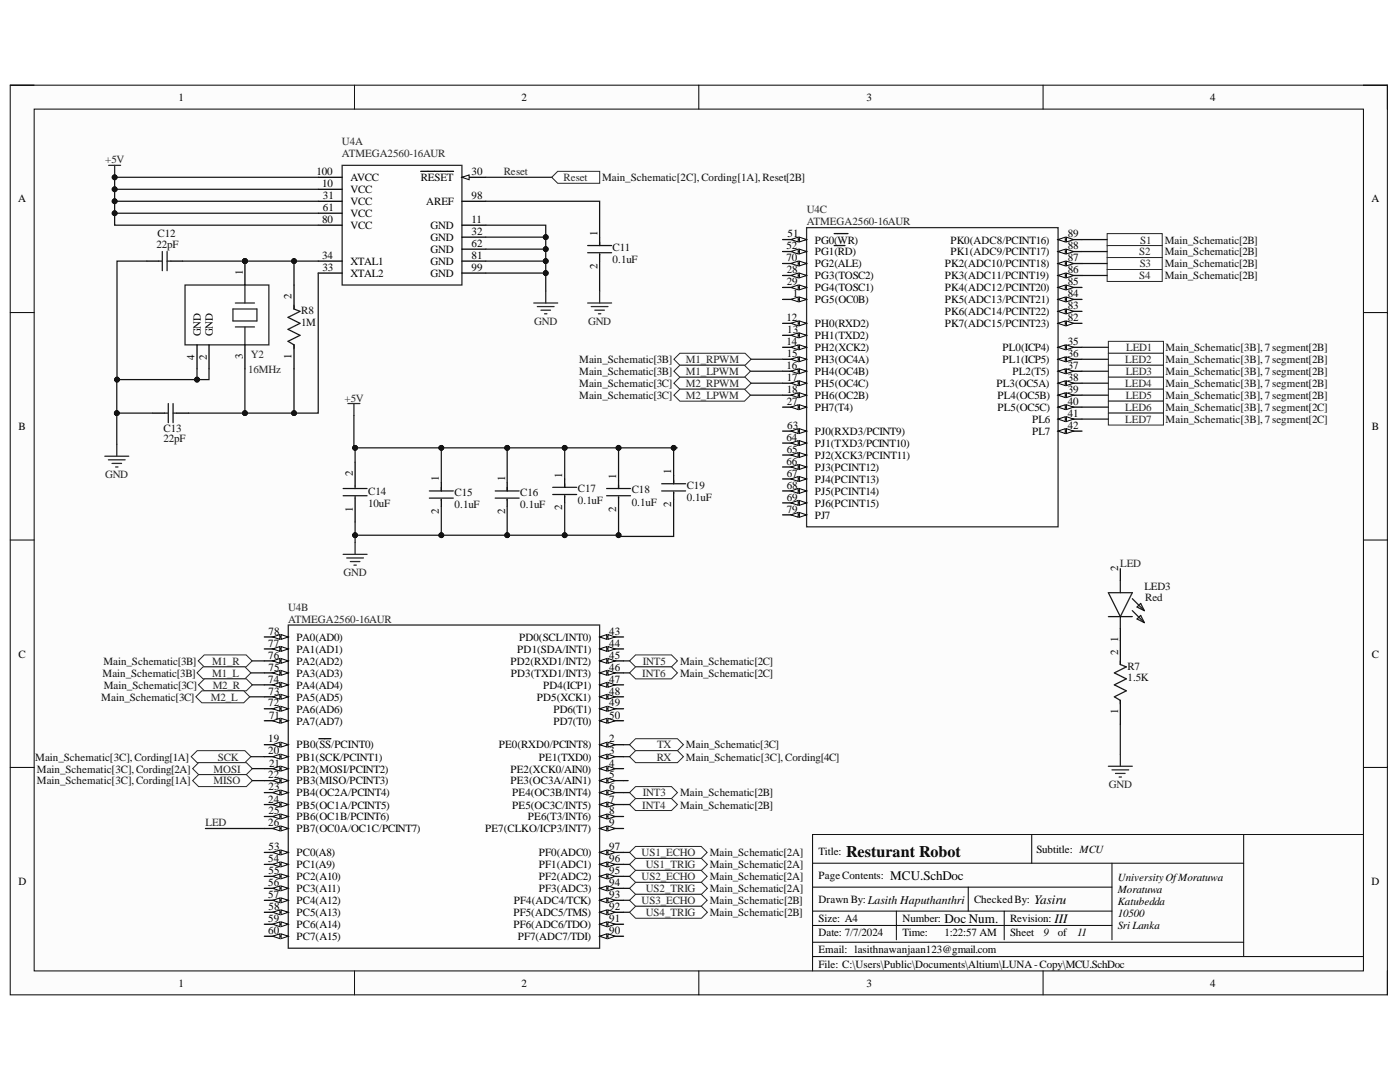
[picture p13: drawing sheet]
<svg xmlns="http://www.w3.org/2000/svg" width="279mm" height="216mm" viewBox="0 0 279 216" stroke-linecap="round" stroke-linejoin="round" font-family="sans-serif">
<defs><g id="words">
<text font-size="3.2" x="168.9" y="171">Resturant Robot</text>
<g font-size="2.6">
<text x="177.7" y="175.5">MCU.SchDoc</text>
<text x="188.5" y="184.1">Doc Num.</text>
<text x="206.4" y="180.3">Yasiru</text>
<text x="210.5" y="184.1">III</text>
</g>
<g font-size="2.2">
<text x="35.6" y="20.1">1</text>
<text x="104.1" y="20.1">2</text>
<text x="172.9" y="20.1">3</text>
<text x="241.5" y="20.1">4</text>
<text x="63.2" y="34.9">100</text>
<text x="94.1" y="34.9">30</text>
<text x="3.6" y="40.4">A</text>
<text x="64.3" y="37.4">10</text>
<text x="64.4" y="39.7">31</text>
<text x="69.9" y="36.2">AVCC</text>
<text x="69.9" y="38.5">VCC</text>
<text x="69.9" y="40.9">VCC</text>
<text x="84" y="36.2">RESET</text>
<text x="85.1" y="40.9">AREF</text>
<text x="94.1" y="39.7">98</text>
<text x="273.7" y="40.4">A</text>
<text x="64.3" y="44.5">80</text>
<text x="64.4" y="42.1">61</text>
<text x="69.9" y="43.3">VCC</text>
<text x="69.9" y="45.7">VCC</text>
<text x="85.9" y="45.7">GND</text>
<text x="94.1" y="44.5">11</text>
<text x="94.1" y="46.9">32</text>
<text x="119.2" y="47.1" transform="rotate(-90 119.2 47.1)">1</text>
<text x="157.2" y="47.3">51</text>
<text x="213.1" y="47.3">89</text>
<text x="64.3" y="51.6">34</text>
<text x="69.9" y="52.8">XTAL1</text>
<text x="85.9" y="48.1">GND</text>
<text x="85.9" y="50.5">GND</text>
<text x="85.9" y="52.8">GND</text>
<text x="94.1" y="49.3">62</text>
<text x="94.1" y="51.6">81</text>
<text x="119.2" y="53.6" transform="rotate(-90 119.2 53.6)">2</text>
<text x="156.9" y="49.8">52</text>
<text x="156.9" y="52.1">70</text>
<text x="162.6" y="48.6">PG0(WR)</text>
<text x="162.6" y="51">PG1(RD)</text>
<text x="162.6" y="53.3">PG2(ALE)</text>
<text x="188.6" y="53.3">PK2(ADC10/PCINT18)</text>
<text x="189.7" y="48.6">PK0(ADC8/PCINT16)</text>
<text x="189.7" y="51">PK1(ADC9/PCINT17)</text>
<text x="213.1" y="49.8">88</text>
<text x="213.1" y="52.1">87</text>
<text x="48.5" y="54.9" transform="rotate(-90 48.5 54.9)">1</text>
<text x="58.2" y="59.8" transform="rotate(-90 58.2 59.8)">2</text>
<text x="64.3" y="54.1">33</text>
<text x="69.9" y="55.3">XTAL2</text>
<text x="85.9" y="55.3">GND</text>
<text x="94.1" y="54.1">99</text>
<text x="157" y="54.5">28</text>
<text x="157" y="56.9">29</text>
<text x="158.2" y="59.3">1</text>
<text x="162.6" y="55.7">PG3(TOSC2)</text>
<text x="162.6" y="58.1">PG4(TOSC1)</text>
<text x="188.6" y="55.7">PK3(ADC11/PCINT19)</text>
<text x="188.6" y="58.1">PK4(ADC12/PCINT20)</text>
<text x="213.1" y="54.5">86</text>
<text x="213.1" y="56.9">85</text>
<text x="213.1" y="59.3">84</text>
<text x="156.9" y="64.1">12</text>
<text x="162.6" y="60.5">PG5(OC0B)</text>
<text x="162.6" y="65.2">PH0(RXD2)</text>
<text x="188.6" y="60.5">PK5(ADC13/PCINT21)</text>
<text x="188.6" y="62.9">PK6(ADC14/PCINT22)</text>
<text x="188.6" y="65.2">PK7(ADC15/PCINT23)</text>
<text x="213.1" y="61.7">83</text>
<text x="213.1" y="64.1">82</text>
<text x="38.8" y="71.8" transform="rotate(-90 38.8 71.8)">4</text>
<text x="40.1" y="67.1" transform="rotate(-90 40.1 67.1)">GND</text>
<text x="41.3" y="71.8" transform="rotate(-90 41.3 71.8)">2</text>
<text x="42.4" y="67.1" transform="rotate(-90 42.4 67.1)">GND</text>
<text x="48.5" y="71.7" transform="rotate(-90 48.5 71.7)">3</text>
<text x="58.2" y="71.6" transform="rotate(-90 58.2 71.6)">1</text>
<text x="156.9" y="68.9">14</text>
<text x="157" y="71.2">15</text>
<text x="157.1" y="66.5">13</text>
<text x="162.6" y="67.7">PH1(TXD2)</text>
<text x="162.6" y="70.1">PH2(XCK2)</text>
<text x="200.1" y="70.1">PL0(ICP4)</text>
<text x="213.1" y="68.9">35</text>
<text x="213.1" y="71.2">36</text>
<text x="156.9" y="73.6">16</text>
<text x="157" y="76.1">17</text>
<text x="162.6" y="72.4">PH3(OC4A)</text>
<text x="162.6" y="74.8">PH4(OC4B)</text>
<text x="162.6" y="77.2">PH5(OC4C)</text>
<text x="198.9" y="77.2">PL3(OC5A)</text>
<text x="200.1" y="72.4">PL1(ICP5)</text>
<text x="202.1" y="74.8">PL2(T5)</text>
<text x="213.1" y="73.6">37</text>
<text x="213.1" y="76.1">38</text>
<text x="157" y="78.4">18</text>
<text x="157" y="80.8">27</text>
<text x="162.6" y="79.6">PH6(OC2B)</text>
<text x="162.6" y="82">PH7(T4)</text>
<text x="199" y="79.6">PL4(OC5B)</text>
<text x="199" y="82">PL5(OC5C)</text>
<text x="213.1" y="78.4">39</text>
<text x="213.1" y="80.8">40</text>
<text x="213.1" y="83.2">41</text>
<text x="3.7" y="85.8">B</text>
<text x="156.9" y="88">64</text>
<text x="157.1" y="85.6">63</text>
<text x="162.6" y="86.8">PJ0(RXD3/PCINT9)</text>
<text x="162.6" y="89.2">PJ1(TXD3/PCINT10)</text>
<text x="206" y="84.4">PL6</text>
<text x="206" y="86.8">PL7</text>
<text x="213.1" y="85.6">42</text>
<text x="273.8" y="85.8">B</text>
<text x="70.4" y="95.1" transform="rotate(-90 70.4 95.1)">2</text>
<text x="112.2" y="95.3" transform="rotate(-90 112.2 95.3)">1</text>
<text x="122.9" y="95.6" transform="rotate(-90 122.9 95.6)">1</text>
<text x="133.9" y="94.7" transform="rotate(-90 133.9 94.7)">1</text>
<text x="156.9" y="92.7">66</text>
<text x="157" y="90.3">65</text>
<text x="157" y="95.2">67</text>
<text x="162.6" y="91.5">PJ2(XCK3/PCINT11)</text>
<text x="162.6" y="94">PJ3(PCINT12)</text>
<text x="87.6" y="96" transform="rotate(-90 87.6 96)">1</text>
<text x="100.8" y="96" transform="rotate(-90 100.8 96)">1</text>
<text x="112.2" y="101.8" transform="rotate(-90 112.2 101.8)">2</text>
<text x="133.9" y="101.1" transform="rotate(-90 133.9 101.1)">2</text>
<text x="157" y="97.5">68</text>
<text x="157" y="99.9">69</text>
<text x="162.6" y="96.3">PJ4(PCINT13)</text>
<text x="162.6" y="98.7">PJ5(PCINT14)</text>
<text x="162.6" y="101.1">PJ6(PCINT15)</text>
<text x="70.4" y="102.1" transform="rotate(-90 70.4 102.1)">1</text>
<text x="87.6" y="102.5" transform="rotate(-90 87.6 102.5)">2</text>
<text x="100.8" y="102.5" transform="rotate(-90 100.8 102.5)">2</text>
<text x="122.9" y="102.1" transform="rotate(-90 122.9 102.1)">2</text>
<text x="157" y="102.3">79</text>
<text x="162.6" y="103.5">PJ7</text>
<text x="223.1" y="113.9" transform="rotate(-90 223.1 113.9)">2</text>
<text x="3.7" y="131.2">C</text>
<text x="53.5" y="131.4">76</text>
<text x="53.5" y="129">77</text>
<text x="53.6" y="126.7">78</text>
<text x="59.2" y="130.2">PA1(AD1)</text>
<text x="59.2" y="127.9">PA0(AD0)</text>
<text x="103.2" y="130.2">PD1(SDA/INT1)</text>
<text x="103.6" y="127.9">PD0(SCL/INT0)</text>
<text x="121.6" y="126.7">43</text>
<text x="121.6" y="129">44</text>
<text x="121.6" y="131.4">45</text>
<text x="223.1" y="130.7" transform="rotate(-90 223.1 130.7)">2</text>
<text x="223.1" y="128.1" transform="rotate(-90 223.1 128.1)">1</text>
<text x="273.8" y="131.2">C</text>
<text x="53.5" y="136.2">74</text>
<text x="53.6" y="133.9">75</text>
<text x="59.2" y="137.4">PA4(AD4)</text>
<text x="59.2" y="135">PA3(AD3)</text>
<text x="59.2" y="132.6">PA2(AD2)</text>
<text x="101.9" y="132.6">PD2(RXD1/INT2)</text>
<text x="102" y="135">PD3(TXD1/INT3)</text>
<text x="108.4" y="137.4">PD4(ICP1)</text>
<text x="121.6" y="133.9">46</text>
<text x="121.6" y="136.2">47</text>
<text x="53.5" y="141">72</text>
<text x="53.6" y="138.6">73</text>
<text x="53.7" y="143.4">71</text>
<text x="59.2" y="142.2">PA6(AD6)</text>
<text x="59.2" y="139.8">PA5(AD5)</text>
<text x="107.1" y="139.8">PD5(XCK1)</text>
<text x="110.4" y="142.2">PD6(T1)</text>
<text x="121.6" y="138.6">48</text>
<text x="121.6" y="141">49</text>
<text x="121.6" y="143.4">50</text>
<text x="223.1" y="142.5" transform="rotate(-90 223.1 142.5)">1</text>
<text x="53.5" y="148.1">19</text>
<text x="59.2" y="149.3">PB0(SS/PCINT0)</text>
<text x="59.2" y="144.6">PA7(AD7)</text>
<text x="99.5" y="149.3">PE0(RXD0/PCINT8)</text>
<text x="110.4" y="144.6">PD7(T0)</text>
<text x="121.6" y="148.1">2</text>
<text x="53.5" y="150.5">20</text>
<text x="53.5" y="155.3">22</text>
<text x="53.7" y="153">21</text>
<text x="59.2" y="151.8">PB1(SCK/PCINT1)</text>
<text x="59.2" y="154.1">PB2(MOSI/PCINT2)</text>
<text x="101.9" y="154.1">PE2(XCK0/AIN0)</text>
<text x="107.6" y="151.8">PE1(TXD0)</text>
<text x="121.6" y="150.5">3</text>
<text x="121.6" y="153">4</text>
<text x="121.6" y="155.3">5</text>
<text x="53.5" y="160.1">24</text>
<text x="53.6" y="157.7">23</text>
<text x="59.2" y="156.5">PB3(MISO/PCINT3)</text>
<text x="59.2" y="158.9">PB4(OC2A/PCINT4)</text>
<text x="59.2" y="161.3">PB5(OC1A/PCINT5)</text>
<text x="101.9" y="156.5">PE3(OC3A/AIN1)</text>
<text x="102.2" y="158.9">PE4(OC3B/INT4)</text>
<text x="102.2" y="161.3">PE5(OC3C/INT5)</text>
<text x="121.6" y="157.7">6</text>
<text x="121.6" y="160.1">7</text>
<text x="53.5" y="164.9">26</text>
<text x="53.6" y="162.5">25</text>
<text x="59.2" y="163.7">PB6(OC1B/PCINT6)</text>
<text x="59.2" y="166.1">PB7(OC0A/OC1C/PCINT7)</text>
<text x="96.8" y="166.1">PE7(CLKO/ICP3/INT7)</text>
<text x="105.4" y="163.7">PE6(T3/INT6)</text>
<text x="121.6" y="162.5">8</text>
<text x="121.6" y="164.9">9</text>
<text x="53.5" y="172.1">54</text>
<text x="53.6" y="169.7">53</text>
<text x="59.2" y="170.9">PC0(A8)</text>
<text x="59.2" y="173.2">PC1(A9)</text>
<text x="107.6" y="170.9">PF0(ADC0)</text>
<text x="107.6" y="173.2">PF1(ADC1)</text>
<text x="121.6" y="169.7">97</text>
<text x="121.6" y="172.1">96</text>
<text x="163.4" y="170.6">Title:</text>
<text x="206.8" y="170.1">Subtitle: MCU</text>
<text x="3.7" y="176.6">D</text>
<text x="53.5" y="176.8">56</text>
<text x="53.5" y="179.2">57</text>
<text x="53.6" y="174.4">55</text>
<text x="59.2" y="175.6">PC2(A10)</text>
<text x="59.2" y="178">PC3(A11)</text>
<text x="107.6" y="175.6">PF2(ADC2)</text>
<text x="107.6" y="178">PF3(ADC3)</text>
<text x="121.6" y="174.4">95</text>
<text x="121.6" y="176.8">94</text>
<text x="121.6" y="179.2">93</text>
<text x="163.4" y="175.4">PageContents:</text>
<text x="223.1" y="175.9">UniversityOfMoratuwa</text>
<text x="223.1" y="178.2">Moratuwa</text>
<text x="273.7" y="176.6">D</text>
<text x="53.5" y="184">59</text>
<text x="53.6" y="181.6">58</text>
<text x="59.2" y="180.4">PC4(A12)</text>
<text x="59.2" y="182.8">PC5(A13)</text>
<text x="59.2" y="185.2">PC6(A14)</text>
<text x="102.5" y="182.8">PF5(ADC5/TMS)</text>
<text x="102.5" y="185.2">PF6(ADC6/TDO)</text>
<text x="102.6" y="180.4">PF4(ADC4/TCK)</text>
<text x="121.6" y="181.6">92</text>
<text x="121.6" y="184">91</text>
<text x="163.4" y="184">Size: A4</text>
<text x="163.4" y="180.2">Drawn By:Lasith Haputhanthri</text>
<text x="180.1" y="184">Number:</text>
<text x="194.4" y="180.2">CheckedBy:</text>
<text x="201.6" y="184">Revision:</text>
<text x="223.1" y="180.7">Katubedda</text>
<text x="223.1" y="183">10500</text>
<text x="223.1" y="185.4">Sri Lanka</text>
<text x="53.5" y="186.3">60</text>
<text x="59.2" y="187.6">PC7(A15)</text>
<text x="103.3" y="187.6">PF7(ADC7/TDI)</text>
<text x="121.6" y="186.3">90</text>
<text x="163.4" y="186.9">Date: 7/7/2024</text>
<text x="163.4" y="190.2">Email: lasithnawanjaan123@gmail.com</text>
<text x="180.1" y="186.9">Time:</text>
<text x="188.5" y="186.9">1:22:57 AM</text>
<text x="201.6" y="186.9">Sheet</text>
<text x="208.3" y="186.9">9</text>
<text x="211.1" y="186.9">of</text>
<text x="214.9" y="186.9">11</text>
<text x="35.6" y="196.9">1</text>
<text x="104.1" y="196.9">2</text>
<text x="163.4" y="193.1">File: C:\Users\Public\Documents\Altium\LUNA-Copy\MCU.SchDoc</text>
<text x="172.9" y="196.9">3</text>
<text x="241.5" y="196.9">4</text>
</g>
<g font-size="2.2" fill="#262626">
<text x="68.2" y="29">U4A</text>
<text x="21" y="32.5">+5V</text>
<text x="68.2" y="31.4">ATMEGA2560-16AUR</text>
<text x="100.5" y="34.9">Reset</text>
<text x="112.5" y="36.2">Reset</text>
<text x="161" y="42.6">U4C</text>
<text x="161" y="45">ATMEGA2560-16AUR</text>
<text x="227.4" y="51">S2</text>
<text x="227.5" y="53.3">S3</text>
<text x="227.5" y="48.6">S1</text>
<text x="227.4" y="55.7">S4</text>
<text x="106.6" y="64.8">GND</text>
<text x="117.4" y="64.8">GND</text>
<text x="50.1" y="71.5">Y2</text>
<text x="224.8" y="70.1">LED1</text>
<text x="49.5" y="74.4">16MHz</text>
<text x="136.9" y="72.4">M1_RPWM</text>
<text x="136.9" y="74.8">M1_LPWM</text>
<text x="136.9" y="77.2">M2_RPWM</text>
<text x="224.6" y="72.4">LED2</text>
<text x="224.6" y="77.2">LED4</text>
<text x="224.7" y="74.8">LED3</text>
<text x="68.7" y="80.1">+5V</text>
<text x="136.9" y="79.6">M2_LPWM</text>
<text x="224.6" y="82">LED6</text>
<text x="224.7" y="79.6">LED5</text>
<text x="224.6" y="84.4">LED7</text>
<text x="21" y="95.4">GND</text>
<text x="223.6" y="113.1">LED</text>
<text x="68.6" y="114.9">GND</text>
<text x="57.5" y="121.9">U4B</text>
<text x="57.5" y="124.3">ATMEGA2560-16AUR</text>
<text x="42.4" y="132.6">M1_R</text>
<text x="42.4" y="135">M1_L</text>
<text x="42.4" y="137.4">M2_R</text>
<text x="128.2" y="135">INT6</text>
<text x="128.3" y="132.6">INT5</text>
<text x="42.1" y="139.8">M2_L</text>
<text x="131.1" y="149.3">TX</text>
<text x="42.6" y="154.1">MOSI</text>
<text x="43.5" y="151.8">SCK</text>
<text x="131.1" y="151.8">RX</text>
<text x="42.6" y="156.5">MISO</text>
<text x="128.2" y="161.3">INT4</text>
<text x="128.3" y="158.9">INT3</text>
<text x="221.3" y="157.3">GND</text>
<text x="41" y="164.9">LED</text>
<text x="128" y="170.9">US1_ECHO</text>
<text x="128.9" y="173.2">US1_TRIG</text>
<text x="128" y="175.6">US2_ECHO</text>
<text x="128.9" y="178">US2_TRIG</text>
<text x="128" y="180.4">US3_ECHO</text>
<text x="128.9" y="182.8">US4_TRIG</text>
</g>
<g font-size="2.2" fill="#0e0e0e">
<text x="120.2" y="36.2">Main_Schematic[2C], Cording[1A], Reset[2B]</text>
<text x="31.5" y="47.3">C12</text>
<text x="31.2" y="49.5">22pF</text>
<text x="122.3" y="50">C11</text>
<text x="122.3" y="52.4">0.1uF</text>
<text x="232.4" y="48.6">Main_Schematic[2B]</text>
<text x="232.4" y="51">Main_Schematic[2B]</text>
<text x="232.4" y="53.3">Main_Schematic[2B]</text>
<text x="232.4" y="55.7">Main_Schematic[2B]</text>
<text x="60.1" y="62.6">R8</text>
<text x="60.1" y="65.1">1M</text>
<text x="232.6" y="70.1">Main_Schematic[3B], 7segment[2B]</text>
<text x="115.6" y="72.4">Main_Schematic[3B]</text>
<text x="115.6" y="74.8">Main_Schematic[3B]</text>
<text x="115.6" y="77.2">Main_Schematic[3C]</text>
<text x="232.6" y="72.4">Main_Schematic[3B], 7segment[2B]</text>
<text x="232.6" y="74.8">Main_Schematic[3B], 7segment[2B]</text>
<text x="232.6" y="77.2">Main_Schematic[3B], 7segment[2B]</text>
<text x="115.6" y="79.6">Main_Schematic[3C]</text>
<text x="232.6" y="79.6">Main_Schematic[3B], 7segment[2B]</text>
<text x="232.6" y="82">Main_Schematic[3B], 7segment[2C]</text>
<text x="32.6" y="86.3">C13</text>
<text x="32.6" y="88.2">22pF</text>
<text x="232.6" y="84.4">Main_Schematic[3B], 7segment[2C]</text>
<text x="73.5" y="98.7">C14</text>
<text x="73.5" y="101.1">10uF</text>
<text x="90.7" y="99">C15</text>
<text x="90.7" y="101.3">0.1uF</text>
<text x="103.8" y="99">C16</text>
<text x="103.8" y="101.3">0.1uF</text>
<text x="115.3" y="98.2">C17</text>
<text x="115.3" y="100.7">0.1uF</text>
<text x="126.1" y="98.5">C18</text>
<text x="126.1" y="100.9">0.1uF</text>
<text x="137.1" y="97.5">C19</text>
<text x="137.1" y="99.9">0.1uF</text>
<text x="228.4" y="117.8">LED3</text>
<text x="228.6" y="120">Red</text>
<text x="20.5" y="135">Main_Schematic[3B]</text>
<text x="20.6" y="132.6">Main_Schematic[3B]</text>
<text x="20.7" y="137.4">Main_Schematic[3C]</text>
<text x="135.7" y="132.6">Main_Schematic[2C]</text>
<text x="135.7" y="135">Main_Schematic[2C]</text>
<text x="225" y="133.6">R7</text>
<text x="225" y="136">1.5K</text>
<text x="20.2" y="139.8">Main_Schematic[3C]</text>
<text x="136.9" y="149.3">Main_Schematic[3C]</text>
<text x="7" y="151.8">Main_Schematic[3C], Cording[1A]</text>
<text x="7.4" y="154.1">Main_Schematic[3C], Cording[2A]</text>
<text x="136.9" y="151.8">Main_Schematic[3C], Cording[4C]</text>
<text x="7.4" y="156.5">Main_Schematic[3C], Cording[1A]</text>
<text x="135.7" y="158.9">Main_Schematic[2B]</text>
<text x="135.7" y="161.3">Main_Schematic[2B]</text>
<text x="141.6" y="170.9">Main_Schematic[2A]</text>
<text x="141.6" y="173.2">Main_Schematic[2A]</text>
<text x="141.6" y="175.6">Main_Schematic[2A]</text>
<text x="141.6" y="178">Main_Schematic[2A]</text>
<text x="141.6" y="180.4">Main_Schematic[2B]</text>
<text x="141.6" y="182.8">Main_Schematic[2B]</text>
</g>
</g></defs>
<path d="M2 17h274.9v181.5h-274.9z" fill-rule="evenodd" fill="#fcfcfc"/>
<path d="M2 17h274.9v181.5h-274.9z" fill="none" stroke="#000" stroke-width=".2"/>
<path d="M6.8 21.8h265.3v171.9h-265.3z" fill-rule="evenodd" fill="#fcfcfc"/>
<g fill="none" stroke="#000" stroke-width=".2">
<path d="M2 17h4.8M70.7 17v4.8M139.5 17v4.8M208.2 17v4.8M272.1 17h4.8v4.8M6.8 21.8h265.3v171.9h-265.3zM2 62.4h4.8M272.1 62.4h4.8M2 107.8h4.8M272.1 107.8h4.8M2 153.1h4.8M272.1 153.1h4.8"/>
<path d="M162.2 177h59.7M162.2 172.2h86M193.2 177v4.8M205.9 166.5v5.7M221.9 172.2v15.3M248.2 166.5v24.4M272.1 166.5h-109.9v27.2M70.8 193.7v4.8M139.5 193.7v4.8M162.2 181.8h59.7M162.2 184.7h59.7M162.2 188h86"/>
<path d="M162.2 190.9h109.9M178.9 181.8v5.7M200.4 181.8v5.7M208.2 193.7v4.8M276.9 193.7v4.8"/>
</g>
<path d="M68.3 33h23.9v23.9h-23.9z" fill-rule="evenodd" fill="#fefefe"/>
<path d="M68.3 33h23.9v23.9h-23.9z" fill="none" stroke="#262626" stroke-width=".25"/>
<path d="M63.5 35.4h4.8M63.5 37.8h4.8M92.2 35.4h4.8M63.5 40.2h4.8M63.5 42.5h4.8M63.5 44.9h4.8M63.5 52.1h4.8M63.5 54.5h4.8" fill="none" stroke="#000" stroke-width=".25"/>
<path d="M92.2 35.4l1.4-.5v1z" fill="#fbfbfb"/>
<path d="M92.2 35.4l1.4-.5v1z" fill="none" stroke="#000" stroke-width=".2"/>
<path d="M84 34.2h6.5M92.2 40.2h4.8M92.2 44.9h4.8M92.2 47.3h4.8M92.2 49.7h4.8M92.2 52.1h4.8M92.2 54.5h4.8" fill="none" stroke="#000" stroke-width=".25"/>
<path d="M57.5 124.7h62.2v64.5h-62.2z" fill-rule="evenodd" fill="#fefefe"/>
<path d="M57.5 124.7h62.2v64.5h-62.2z" fill="none" stroke="#262626" stroke-width=".25"/>
<path d="M119.7 148.6h4.7" fill="none" stroke="#000" stroke-width=".25"/>
<path d="M119.7 148.6l1.4-.5v1z" fill="#fbfbfb"/>
<path d="M119.7 148.6l1.4-.5v1z" fill="none" stroke="#000" stroke-width=".2"/>
<path d="M121.3 148.1l1.5 .5-1.5 .5z" fill="#fbfbfb"/>
<path d="M121.3 148.1l1.5 .5-1.5 .5z" fill="none" stroke="#000" stroke-width=".2"/>
<path d="M119.7 151h4.7" fill="none" stroke="#000" stroke-width=".25"/>
<path d="M119.7 151l1.4-.5v1z" fill="#fbfbfb"/>
<path d="M119.7 151l1.4-.5v1z" fill="none" stroke="#000" stroke-width=".2"/>
<path d="M121.3 150.5l1.5 .5-1.5 .5z" fill="#fbfbfb"/>
<path d="M121.3 150.5l1.5 .5-1.5 .5z" fill="none" stroke="#000" stroke-width=".2"/>
<path d="M119.7 153.4h4.7" fill="none" stroke="#000" stroke-width=".25"/>
<path d="M119.7 153.4l1.4-.5v1z" fill="#fbfbfb"/>
<path d="M119.7 153.4l1.4-.5v1z" fill="none" stroke="#000" stroke-width=".2"/>
<path d="M121.3 152.9l1.5 .5-1.5 .5z" fill="#fbfbfb"/>
<path d="M121.3 152.9l1.5 .5-1.5 .5z" fill="none" stroke="#000" stroke-width=".2"/>
<path d="M119.7 155.8h4.7" fill="none" stroke="#000" stroke-width=".25"/>
<path d="M119.7 155.8l1.4-.5v.9z" fill="#fbfbfb"/>
<path d="M119.7 155.8l1.4-.5v.9z" fill="none" stroke="#000" stroke-width=".2"/>
<path d="M121.3 155.3l1.5 .5-1.5 .4z" fill="#fbfbfb"/>
<path d="M121.3 155.3l1.5 .5-1.5 .4z" fill="none" stroke="#000" stroke-width=".2"/>
<path d="M119.7 158.2h4.7" fill="none" stroke="#000" stroke-width=".25"/>
<path d="M119.7 158.2l1.4-.5v.9z" fill="#fbfbfb"/>
<path d="M119.7 158.2l1.4-.5v.9z" fill="none" stroke="#000" stroke-width=".2"/>
<path d="M121.3 157.7l1.5 .5-1.5 .4z" fill="#fbfbfb"/>
<path d="M121.3 157.7l1.5 .5-1.5 .4z" fill="none" stroke="#000" stroke-width=".2"/>
<path d="M119.7 160.5h4.7" fill="none" stroke="#000" stroke-width=".25"/>
<path d="M119.7 160.5l1.4-.4v.9z" fill="#fbfbfb"/>
<path d="M119.7 160.5l1.4-.4v.9z" fill="none" stroke="#000" stroke-width=".2"/>
<path d="M121.3 160.1l1.5 .4-1.5 .5z" fill="#fbfbfb"/>
<path d="M121.3 160.1l1.5 .4-1.5 .5z" fill="none" stroke="#000" stroke-width=".2"/>
<path d="M119.7 162.9h4.7" fill="none" stroke="#000" stroke-width=".25"/>
<path d="M119.7 162.9l1.4-.5v1z" fill="#fbfbfb"/>
<path d="M119.7 162.9l1.4-.5v1z" fill="none" stroke="#000" stroke-width=".2"/>
<path d="M121.3 162.4l1.5 .5-1.5 .5z" fill="#fbfbfb"/>
<path d="M121.3 162.4l1.5 .5-1.5 .5z" fill="none" stroke="#000" stroke-width=".2"/>
<path d="M119.7 165.3h4.7" fill="none" stroke="#000" stroke-width=".25"/>
<path d="M119.7 165.3l1.4-.5v1z" fill="#fbfbfb"/>
<path d="M119.7 165.3l1.4-.5v1z" fill="none" stroke="#000" stroke-width=".2"/>
<path d="M121.3 164.8l1.5 .5-1.5 .5z" fill="#fbfbfb"/>
<path d="M121.3 164.8l1.5 .5-1.5 .5z" fill="none" stroke="#000" stroke-width=".2"/>
<path d="M52.8 148.6h4.7" fill="none" stroke="#000" stroke-width=".25"/>
<path d="M56.1 148.1l1.4 .5-1.4 .5z" fill="#fbfbfb"/>
<path d="M56.1 148.1l1.4 .5-1.4 .5z" fill="none" stroke="#000" stroke-width=".2"/>
<path d="M54.4 148.6l1.5-.5v1z" fill="#fbfbfb"/>
<path d="M54.4 148.6l1.5-.5v1z" fill="none" stroke="#000" stroke-width=".2"/>
<path d="M52.8 151h4.7M63.6 147.4h2.4" fill="none" stroke="#000" stroke-width=".25"/>
<path d="M56.1 150.5l1.4 .5-1.4 .5z" fill="#fbfbfb"/>
<path d="M56.1 150.5l1.4 .5-1.4 .5z" fill="none" stroke="#000" stroke-width=".2"/>
<path d="M54.4 151l1.5-.5v1z" fill="#fbfbfb"/>
<path d="M54.4 151l1.5-.5v1z" fill="none" stroke="#000" stroke-width=".2"/>
<path d="M52.8 153.4h4.7" fill="none" stroke="#000" stroke-width=".25"/>
<path d="M56.1 152.9l1.4 .5-1.4 .5z" fill="#fbfbfb"/>
<path d="M56.1 152.9l1.4 .5-1.4 .5z" fill="none" stroke="#000" stroke-width=".2"/>
<path d="M54.4 153.4l1.5-.5v1z" fill="#fbfbfb"/>
<path d="M54.4 153.4l1.5-.5v1z" fill="none" stroke="#000" stroke-width=".2"/>
<path d="M52.8 155.8h4.7" fill="none" stroke="#000" stroke-width=".25"/>
<path d="M56.1 155.3l1.4 .5-1.4 .4z" fill="#fbfbfb"/>
<path d="M56.1 155.3l1.4 .5-1.4 .4z" fill="none" stroke="#000" stroke-width=".2"/>
<path d="M54.4 155.8l1.5-.5v.9z" fill="#fbfbfb"/>
<path d="M54.4 155.8l1.5-.5v.9z" fill="none" stroke="#000" stroke-width=".2"/>
<path d="M52.8 158.2h4.7" fill="none" stroke="#000" stroke-width=".25"/>
<path d="M56.1 157.7l1.4 .5-1.4 .4z" fill="#fbfbfb"/>
<path d="M56.1 157.7l1.4 .5-1.4 .4z" fill="none" stroke="#000" stroke-width=".2"/>
<path d="M54.4 158.2l1.5-.5v.9z" fill="#fbfbfb"/>
<path d="M54.4 158.2l1.5-.5v.9z" fill="none" stroke="#000" stroke-width=".2"/>
<path d="M52.8 160.5h4.7" fill="none" stroke="#000" stroke-width=".25"/>
<path d="M56.1 160.1l1.4 .4-1.4 .5z" fill="#fbfbfb"/>
<path d="M56.1 160.1l1.4 .4-1.4 .5z" fill="none" stroke="#000" stroke-width=".2"/>
<path d="M54.4 160.5l1.5-.4v.9z" fill="#fbfbfb"/>
<path d="M54.4 160.5l1.5-.4v.9z" fill="none" stroke="#000" stroke-width=".2"/>
<path d="M52.8 162.9h4.7" fill="none" stroke="#000" stroke-width=".25"/>
<path d="M56.1 162.4l1.4 .5-1.4 .5z" fill="#fbfbfb"/>
<path d="M56.1 162.4l1.4 .5-1.4 .5z" fill="none" stroke="#000" stroke-width=".2"/>
<path d="M54.4 162.9l1.5-.5v1z" fill="#fbfbfb"/>
<path d="M54.4 162.9l1.5-.5v1z" fill="none" stroke="#000" stroke-width=".2"/>
<path d="M52.8 165.3h4.7" fill="none" stroke="#000" stroke-width=".25"/>
<path d="M56.1 164.8l1.4 .5-1.4 .5z" fill="#fbfbfb"/>
<path d="M56.1 164.8l1.4 .5-1.4 .5z" fill="none" stroke="#000" stroke-width=".2"/>
<path d="M54.4 165.3l1.5-.5v1z" fill="#fbfbfb"/>
<path d="M54.4 165.3l1.5-.5v1z" fill="none" stroke="#000" stroke-width=".2"/>
<path d="M119.7 127.1h4.7" fill="none" stroke="#000" stroke-width=".25"/>
<path d="M119.7 127.1l1.4-.5v1z" fill="#fbfbfb"/>
<path d="M119.7 127.1l1.4-.5v1z" fill="none" stroke="#000" stroke-width=".2"/>
<path d="M121.3 126.6l1.5 .5-1.5 .5z" fill="#fbfbfb"/>
<path d="M121.3 126.6l1.5 .5-1.5 .5z" fill="none" stroke="#000" stroke-width=".2"/>
<path d="M119.7 129.5h4.7" fill="none" stroke="#000" stroke-width=".25"/>
<path d="M119.7 129.5l1.4-.5v1z" fill="#fbfbfb"/>
<path d="M119.7 129.5l1.4-.5v1z" fill="none" stroke="#000" stroke-width=".2"/>
<path d="M121.3 129l1.5 .5-1.5 .5z" fill="#fbfbfb"/>
<path d="M121.3 129l1.5 .5-1.5 .5z" fill="none" stroke="#000" stroke-width=".2"/>
<path d="M119.7 131.9h4.7" fill="none" stroke="#000" stroke-width=".25"/>
<path d="M119.7 131.9l1.4-.5v1z" fill="#fbfbfb"/>
<path d="M119.7 131.9l1.4-.5v1z" fill="none" stroke="#000" stroke-width=".2"/>
<path d="M121.3 131.4l1.5 .5-1.5 .5z" fill="#fbfbfb"/>
<path d="M121.3 131.4l1.5 .5-1.5 .5z" fill="none" stroke="#000" stroke-width=".2"/>
<path d="M119.7 134.3h4.7" fill="none" stroke="#000" stroke-width=".25"/>
<path d="M119.7 134.3l1.4-.5v.9z" fill="#fbfbfb"/>
<path d="M119.7 134.3l1.4-.5v.9z" fill="none" stroke="#000" stroke-width=".2"/>
<path d="M121.3 133.8l1.5 .5-1.5 .4z" fill="#fbfbfb"/>
<path d="M121.3 133.8l1.5 .5-1.5 .4z" fill="none" stroke="#000" stroke-width=".2"/>
<path d="M119.7 136.7h4.7" fill="none" stroke="#000" stroke-width=".25"/>
<path d="M119.7 136.7l1.4-.5v.9z" fill="#fbfbfb"/>
<path d="M119.7 136.7l1.4-.5v.9z" fill="none" stroke="#000" stroke-width=".2"/>
<path d="M121.3 136.2l1.5 .5-1.5 .4z" fill="#fbfbfb"/>
<path d="M121.3 136.2l1.5 .5-1.5 .4z" fill="none" stroke="#000" stroke-width=".2"/>
<path d="M119.7 139h4.7" fill="none" stroke="#000" stroke-width=".25"/>
<path d="M119.7 139l1.4-.4v.9z" fill="#fbfbfb"/>
<path d="M119.7 139l1.4-.4v.9z" fill="none" stroke="#000" stroke-width=".2"/>
<path d="M121.3 138.6l1.5 .4-1.5 .5z" fill="#fbfbfb"/>
<path d="M121.3 138.6l1.5 .4-1.5 .5z" fill="none" stroke="#000" stroke-width=".2"/>
<path d="M119.7 141.4h4.7" fill="none" stroke="#000" stroke-width=".25"/>
<path d="M119.7 141.4l1.4-.4v.9z" fill="#fbfbfb"/>
<path d="M119.7 141.4l1.4-.4v.9z" fill="none" stroke="#000" stroke-width=".2"/>
<path d="M121.3 141l1.5 .4-1.5 .5z" fill="#fbfbfb"/>
<path d="M121.3 141l1.5 .4-1.5 .5z" fill="none" stroke="#000" stroke-width=".2"/>
<path d="M119.7 143.8h4.7" fill="none" stroke="#000" stroke-width=".25"/>
<path d="M119.7 143.8l1.4-.5v1z" fill="#fbfbfb"/>
<path d="M119.7 143.8l1.4-.5v1z" fill="none" stroke="#000" stroke-width=".2"/>
<path d="M121.3 143.3l1.5 .5-1.5 .5z" fill="#fbfbfb"/>
<path d="M121.3 143.3l1.5 .5-1.5 .5z" fill="none" stroke="#000" stroke-width=".2"/>
<path d="M119.7 170.1h4.7" fill="none" stroke="#000" stroke-width=".25"/>
<path d="M119.7 170.1l1.4-.5v1z" fill="#fbfbfb"/>
<path d="M119.7 170.1l1.4-.5v1z" fill="none" stroke="#000" stroke-width=".2"/>
<path d="M121.3 169.6l1.5 .5-1.5 .5z" fill="#fbfbfb"/>
<path d="M121.3 169.6l1.5 .5-1.5 .5z" fill="none" stroke="#000" stroke-width=".2"/>
<path d="M119.7 172.5h4.7" fill="none" stroke="#000" stroke-width=".25"/>
<path d="M119.7 172.5l1.4-.5v1z" fill="#fbfbfb"/>
<path d="M119.7 172.5l1.4-.5v1z" fill="none" stroke="#000" stroke-width=".2"/>
<path d="M121.3 172l1.5 .5-1.5 .5z" fill="#fbfbfb"/>
<path d="M121.3 172l1.5 .5-1.5 .5z" fill="none" stroke="#000" stroke-width=".2"/>
<path d="M119.7 174.9h4.7" fill="none" stroke="#000" stroke-width=".25"/>
<path d="M119.7 174.9l1.4-.5v.9z" fill="#fbfbfb"/>
<path d="M119.7 174.9l1.4-.5v.9z" fill="none" stroke="#000" stroke-width=".2"/>
<path d="M121.3 174.4l1.5 .5-1.5 .4z" fill="#fbfbfb"/>
<path d="M121.3 174.4l1.5 .5-1.5 .4z" fill="none" stroke="#000" stroke-width=".2"/>
<path d="M119.7 177.3h4.7" fill="none" stroke="#000" stroke-width=".25"/>
<path d="M119.7 177.3l1.4-.5v.9z" fill="#fbfbfb"/>
<path d="M119.7 177.3l1.4-.5v.9z" fill="none" stroke="#000" stroke-width=".2"/>
<path d="M121.3 176.8l1.5 .5-1.5 .4z" fill="#fbfbfb"/>
<path d="M121.3 176.8l1.5 .5-1.5 .4z" fill="none" stroke="#000" stroke-width=".2"/>
<path d="M119.7 179.6h4.7" fill="none" stroke="#000" stroke-width=".25"/>
<path d="M119.7 179.6l1.4-.4v.9z" fill="#fbfbfb"/>
<path d="M119.7 179.6l1.4-.4v.9z" fill="none" stroke="#000" stroke-width=".2"/>
<path d="M121.3 179.2l1.5 .4-1.5 .5z" fill="#fbfbfb"/>
<path d="M121.3 179.2l1.5 .4-1.5 .5z" fill="none" stroke="#000" stroke-width=".2"/>
<path d="M119.7 182h4.7" fill="none" stroke="#000" stroke-width=".25"/>
<path d="M119.7 182l1.4-.4v.9z" fill="#fbfbfb"/>
<path d="M119.7 182l1.4-.4v.9z" fill="none" stroke="#000" stroke-width=".2"/>
<path d="M121.3 181.6l1.5 .4-1.5 .5z" fill="#fbfbfb"/>
<path d="M121.3 181.6l1.5 .4-1.5 .5z" fill="none" stroke="#000" stroke-width=".2"/>
<path d="M119.7 184.4h4.7" fill="none" stroke="#000" stroke-width=".25"/>
<path d="M119.7 184.4l1.4-.5v1z" fill="#fbfbfb"/>
<path d="M119.7 184.4l1.4-.5v1z" fill="none" stroke="#000" stroke-width=".2"/>
<path d="M121.3 183.9l1.5 .5-1.5 .5z" fill="#fbfbfb"/>
<path d="M121.3 183.9l1.5 .5-1.5 .5z" fill="none" stroke="#000" stroke-width=".2"/>
<path d="M52.8 143.8h4.7" fill="none" stroke="#000" stroke-width=".25"/>
<path d="M56.1 143.3l1.4 .5-1.4 .5z" fill="#fbfbfb"/>
<path d="M56.1 143.3l1.4 .5-1.4 .5z" fill="none" stroke="#000" stroke-width=".2"/>
<path d="M54.4 143.8l1.5-.5v1z" fill="#fbfbfb"/>
<path d="M54.4 143.8l1.5-.5v1z" fill="none" stroke="#000" stroke-width=".2"/>
<path d="M52.8 141.4h4.7" fill="none" stroke="#000" stroke-width=".25"/>
<path d="M56.1 141l1.4 .4-1.4 .5z" fill="#fbfbfb"/>
<path d="M56.1 141l1.4 .4-1.4 .5z" fill="none" stroke="#000" stroke-width=".2"/>
<path d="M54.4 141.4l1.5-.4v.9z" fill="#fbfbfb"/>
<path d="M54.4 141.4l1.5-.4v.9z" fill="none" stroke="#000" stroke-width=".2"/>
<path d="M52.8 139h4.7" fill="none" stroke="#000" stroke-width=".25"/>
<path d="M56.1 138.6l1.4 .4-1.4 .5z" fill="#fbfbfb"/>
<path d="M56.1 138.6l1.4 .4-1.4 .5z" fill="none" stroke="#000" stroke-width=".2"/>
<path d="M54.4 139l1.5-.4v.9z" fill="#fbfbfb"/>
<path d="M54.4 139l1.5-.4v.9z" fill="none" stroke="#000" stroke-width=".2"/>
<path d="M52.8 136.7h4.7" fill="none" stroke="#000" stroke-width=".25"/>
<path d="M56.1 136.2l1.4 .5-1.4 .4z" fill="#fbfbfb"/>
<path d="M56.1 136.2l1.4 .5-1.4 .4z" fill="none" stroke="#000" stroke-width=".2"/>
<path d="M54.4 136.7l1.5-.5v.9z" fill="#fbfbfb"/>
<path d="M54.4 136.7l1.5-.5v.9z" fill="none" stroke="#000" stroke-width=".2"/>
<path d="M52.8 134.3h4.7" fill="none" stroke="#000" stroke-width=".25"/>
<path d="M56.1 133.8l1.4 .5-1.4 .4z" fill="#fbfbfb"/>
<path d="M56.1 133.8l1.4 .5-1.4 .4z" fill="none" stroke="#000" stroke-width=".2"/>
<path d="M54.4 134.3l1.5-.5v.9z" fill="#fbfbfb"/>
<path d="M54.4 134.3l1.5-.5v.9z" fill="none" stroke="#000" stroke-width=".2"/>
<path d="M52.8 131.9h4.7" fill="none" stroke="#000" stroke-width=".25"/>
<path d="M56.1 131.4l1.4 .5-1.4 .5z" fill="#fbfbfb"/>
<path d="M56.1 131.4l1.4 .5-1.4 .5z" fill="none" stroke="#000" stroke-width=".2"/>
<path d="M54.4 131.9l1.5-.5v1z" fill="#fbfbfb"/>
<path d="M54.4 131.9l1.5-.5v1z" fill="none" stroke="#000" stroke-width=".2"/>
<path d="M52.8 129.5h4.7" fill="none" stroke="#000" stroke-width=".25"/>
<path d="M56.1 129l1.4 .5-1.4 .5z" fill="#fbfbfb"/>
<path d="M56.1 129l1.4 .5-1.4 .5z" fill="none" stroke="#000" stroke-width=".2"/>
<path d="M54.4 129.5l1.5-.5v1z" fill="#fbfbfb"/>
<path d="M54.4 129.5l1.5-.5v1z" fill="none" stroke="#000" stroke-width=".2"/>
<path d="M52.8 127.1h4.7" fill="none" stroke="#000" stroke-width=".25"/>
<path d="M56.1 126.6l1.4 .5-1.4 .5z" fill="#fbfbfb"/>
<path d="M56.1 126.6l1.4 .5-1.4 .5z" fill="none" stroke="#000" stroke-width=".2"/>
<path d="M54.4 127.1l1.5-.5v1z" fill="#fbfbfb"/>
<path d="M54.4 127.1l1.5-.5v1z" fill="none" stroke="#000" stroke-width=".2"/>
<path d="M52.8 170.1h4.7" fill="none" stroke="#000" stroke-width=".25"/>
<path d="M56.1 169.6l1.4 .5-1.4 .5z" fill="#fbfbfb"/>
<path d="M56.1 169.6l1.4 .5-1.4 .5z" fill="none" stroke="#000" stroke-width=".2"/>
<path d="M54.4 170.1l1.5-.5v1z" fill="#fbfbfb"/>
<path d="M54.4 170.1l1.5-.5v1z" fill="none" stroke="#000" stroke-width=".2"/>
<path d="M52.8 172.5h4.7" fill="none" stroke="#000" stroke-width=".25"/>
<path d="M56.1 172l1.4 .5-1.4 .5z" fill="#fbfbfb"/>
<path d="M56.1 172l1.4 .5-1.4 .5z" fill="none" stroke="#000" stroke-width=".2"/>
<path d="M54.4 172.5l1.5-.5v1z" fill="#fbfbfb"/>
<path d="M54.4 172.5l1.5-.5v1z" fill="none" stroke="#000" stroke-width=".2"/>
<path d="M52.8 174.9h4.7" fill="none" stroke="#000" stroke-width=".25"/>
<path d="M56.1 174.4l1.4 .5-1.4 .4z" fill="#fbfbfb"/>
<path d="M56.1 174.4l1.4 .5-1.4 .4z" fill="none" stroke="#000" stroke-width=".2"/>
<path d="M54.4 174.9l1.5-.5v.9z" fill="#fbfbfb"/>
<path d="M54.4 174.9l1.5-.5v.9z" fill="none" stroke="#000" stroke-width=".2"/>
<path d="M52.8 177.3h4.7" fill="none" stroke="#000" stroke-width=".25"/>
<path d="M56.1 176.8l1.4 .5-1.4 .4z" fill="#fbfbfb"/>
<path d="M56.1 176.8l1.4 .5-1.4 .4z" fill="none" stroke="#000" stroke-width=".2"/>
<path d="M54.4 177.3l1.5-.5v.9z" fill="#fbfbfb"/>
<path d="M54.4 177.3l1.5-.5v.9z" fill="none" stroke="#000" stroke-width=".2"/>
<path d="M52.8 179.6h4.7" fill="none" stroke="#000" stroke-width=".25"/>
<path d="M56.1 179.2l1.4 .4-1.4 .5z" fill="#fbfbfb"/>
<path d="M56.1 179.2l1.4 .4-1.4 .5z" fill="none" stroke="#000" stroke-width=".2"/>
<path d="M54.4 179.6l1.5-.4v.9z" fill="#fbfbfb"/>
<path d="M54.4 179.6l1.5-.4v.9z" fill="none" stroke="#000" stroke-width=".2"/>
<path d="M52.8 182h4.7" fill="none" stroke="#000" stroke-width=".25"/>
<path d="M56.1 181.6l1.4 .4-1.4 .5z" fill="#fbfbfb"/>
<path d="M56.1 181.6l1.4 .4-1.4 .5z" fill="none" stroke="#000" stroke-width=".2"/>
<path d="M54.4 182l1.5-.4v.9z" fill="#fbfbfb"/>
<path d="M54.4 182l1.5-.4v.9z" fill="none" stroke="#000" stroke-width=".2"/>
<path d="M52.8 184.4h4.7" fill="none" stroke="#000" stroke-width=".25"/>
<path d="M56.1 183.9l1.4 .5-1.4 .5z" fill="#fbfbfb"/>
<path d="M56.1 183.9l1.4 .5-1.4 .5z" fill="none" stroke="#000" stroke-width=".2"/>
<path d="M54.4 184.4l1.5-.5v1z" fill="#fbfbfb"/>
<path d="M54.4 184.4l1.5-.5v1z" fill="none" stroke="#000" stroke-width=".2"/>
<path d="M52.8 186.8h4.7" fill="none" stroke="#000" stroke-width=".25"/>
<path d="M56.1 186.3l1.4 .5-1.4 .5z" fill="#fbfbfb"/>
<path d="M56.1 186.3l1.4 .5-1.4 .5z" fill="none" stroke="#000" stroke-width=".2"/>
<path d="M54.4 186.8l1.5-.5v1z" fill="#fbfbfb"/>
<path d="M54.4 186.8l1.5-.5v1z" fill="none" stroke="#000" stroke-width=".2"/>
<path d="M119.7 186.8h4.7" fill="none" stroke="#000" stroke-width=".25"/>
<path d="M119.7 186.8l1.4-.5v1z" fill="#fbfbfb"/>
<path d="M119.7 186.8l1.4-.5v1z" fill="none" stroke="#000" stroke-width=".2"/>
<path d="M121.3 186.3l1.5 .5-1.5 .5z" fill="#fbfbfb"/>
<path d="M121.3 186.3l1.5 .5-1.5 .5z" fill="none" stroke="#000" stroke-width=".2"/>
<path d="M21.7 33h2.4M22.9 33v2.4" fill="none" stroke="#262626" stroke-width=".25"/>
<circle cx="22.9" cy="35.4" r=".48" fill="#0e0e0e"/>
<circle cx="22.9" cy="35.4" r=".48" fill="none" stroke="#0e0e0e" stroke-width=".2"/>
<g fill="none" stroke="#262626" stroke-width=".25">
<path d="M108.9 58.1v2.4M119.7 58.1v2.4M106.5 60.5h4.8M107.2 61.2h3.4M108 61.9h1.9M108.7 62.6h.5M117.3 60.5h4.8M118 61.2h3.3M118.7 61.9h1.9M119.4 62.6h.5M69.4 80.5h2.4M70.6 80.5v2.4"/>
<path d="M68.5 110.6h4.8M69.2 111.3h3.3M69.9 112.1h1.9M70.6 112.8h.5M70.9 108.2v2.4"/>
</g>
<path d="M110.1 35.4l1.2-1.2h8.4v2.4h-8.4z" fill-rule="evenodd" fill="#fefefe"/>
<path d="M110.1 35.4l1.2-1.2h8.4v2.4h-8.4z" fill="none" stroke="#262626" stroke-width=".2"/>
<path d="M125.6 158.2l1.2-1.2h7.2l1.2 1.2-1.2 1.1h-7.2z" fill-rule="evenodd" fill="#fefefe"/>
<path d="M125.6 158.2l1.2-1.2h7.2l1.2 1.2-1.2 1.1h-7.2z" fill="none" stroke="#262626" stroke-width=".2"/>
<path d="M125.6 160.5l1.2-1.2h7.2l1.2 1.2-1.2 1.2h-7.2z" fill-rule="evenodd" fill="#fefefe"/>
<path d="M125.6 160.5l1.2-1.2h7.2l1.2 1.2-1.2 1.2h-7.2z" fill="none" stroke="#262626" stroke-width=".2"/>
<path d="M125.6 131.9l1.2-1.2h7.2l1.2 1.2-1.2 1.2h-7.2z" fill-rule="evenodd" fill="#fefefe"/>
<path d="M125.6 131.9l1.2-1.2h7.2l1.2 1.2-1.2 1.2h-7.2z" fill="none" stroke="#262626" stroke-width=".2"/>
<path d="M125.6 134.3l1.2-1.2h7.2l1.2 1.2-1.2 1.2h-7.2z" fill-rule="evenodd" fill="#fefefe"/>
<path d="M125.6 134.3l1.2-1.2h7.2l1.2 1.2-1.2 1.2h-7.2z" fill="none" stroke="#262626" stroke-width=".2"/>
<path d="M161 45.4h50.2v59.7h-50.2z" fill-rule="evenodd" fill="#fefefe"/>
<path d="M161 45.4h50.2v59.7h-50.2z" fill="none" stroke="#262626" stroke-width=".25"/>
<path d="M156.2 47.8h4.8" fill="none" stroke="#000" stroke-width=".25"/>
<path d="M159.5 47.3l1.5 .5-1.5 .5z" fill="#fbfbfb"/>
<path d="M159.5 47.3l1.5 .5-1.5 .5z" fill="none" stroke="#000" stroke-width=".2"/>
<path d="M157.9 47.8l1.4-.5v1z" fill="#fbfbfb"/>
<path d="M157.9 47.8l1.4-.5v1z" fill="none" stroke="#000" stroke-width=".2"/>
<path d="M156.2 50.2h4.8M166.5 46.6h2.7" fill="none" stroke="#000" stroke-width=".25"/>
<path d="M159.5 49.7l1.5 .5-1.5 .5z" fill="#fbfbfb"/>
<path d="M159.5 49.7l1.5 .5-1.5 .5z" fill="none" stroke="#000" stroke-width=".2"/>
<path d="M157.9 50.2l1.4-.5v1z" fill="#fbfbfb"/>
<path d="M157.9 50.2l1.4-.5v1z" fill="none" stroke="#000" stroke-width=".2"/>
<path d="M156.2 52.6h4.8M166.5 49h2.1" fill="none" stroke="#000" stroke-width=".25"/>
<path d="M159.5 52.1l1.5 .5-1.5 .5z" fill="#fbfbfb"/>
<path d="M159.5 52.1l1.5 .5-1.5 .5z" fill="none" stroke="#000" stroke-width=".2"/>
<path d="M157.9 52.6l1.4-.5v1z" fill="#fbfbfb"/>
<path d="M157.9 52.6l1.4-.5v1z" fill="none" stroke="#000" stroke-width=".2"/>
<path d="M156.2 55h4.8" fill="none" stroke="#000" stroke-width=".25"/>
<path d="M159.5 54.5l1.5 .5-1.5 .4z" fill="#fbfbfb"/>
<path d="M159.5 54.5l1.5 .5-1.5 .4z" fill="none" stroke="#000" stroke-width=".2"/>
<path d="M157.9 55l1.4-.5v.9z" fill="#fbfbfb"/>
<path d="M157.9 55l1.4-.5v.9z" fill="none" stroke="#000" stroke-width=".2"/>
<path d="M156.2 57.4h4.8" fill="none" stroke="#000" stroke-width=".25"/>
<path d="M159.5 56.9l1.5 .5-1.5 .4z" fill="#fbfbfb"/>
<path d="M159.5 56.9l1.5 .5-1.5 .4z" fill="none" stroke="#000" stroke-width=".2"/>
<path d="M157.9 57.4l1.4-.5v.9z" fill="#fbfbfb"/>
<path d="M157.9 57.4l1.4-.5v.9z" fill="none" stroke="#000" stroke-width=".2"/>
<path d="M156.2 59.7h4.8" fill="none" stroke="#000" stroke-width=".25"/>
<path d="M159.5 59.3l1.5 .4-1.5 .5z" fill="#fbfbfb"/>
<path d="M159.5 59.3l1.5 .4-1.5 .5z" fill="none" stroke="#000" stroke-width=".2"/>
<path d="M157.9 59.7l1.4-.4v.9z" fill="#fbfbfb"/>
<path d="M157.9 59.7l1.4-.4v.9z" fill="none" stroke="#000" stroke-width=".2"/>
<path d="M156.2 64.5h4.8" fill="none" stroke="#000" stroke-width=".25"/>
<path d="M159.5 64l1.5 .5-1.5 .5z" fill="#fbfbfb"/>
<path d="M159.5 64l1.5 .5-1.5 .5z" fill="none" stroke="#000" stroke-width=".2"/>
<path d="M157.9 64.5l1.4-.5v1z" fill="#fbfbfb"/>
<path d="M157.9 64.5l1.4-.5v1z" fill="none" stroke="#000" stroke-width=".2"/>
<path d="M156.2 66.9h4.8" fill="none" stroke="#000" stroke-width=".25"/>
<path d="M159.5 66.4l1.5 .5-1.5 .5z" fill="#fbfbfb"/>
<path d="M159.5 66.4l1.5 .5-1.5 .5z" fill="none" stroke="#000" stroke-width=".2"/>
<path d="M157.9 66.9l1.4-.5v1z" fill="#fbfbfb"/>
<path d="M157.9 66.9l1.4-.5v1z" fill="none" stroke="#000" stroke-width=".2"/>
<path d="M156.2 69.3h4.8" fill="none" stroke="#000" stroke-width=".25"/>
<path d="M159.5 68.8l1.5 .5-1.5 .5z" fill="#fbfbfb"/>
<path d="M159.5 68.8l1.5 .5-1.5 .5z" fill="none" stroke="#000" stroke-width=".2"/>
<path d="M157.9 69.3l1.4-.5v1z" fill="#fbfbfb"/>
<path d="M157.9 69.3l1.4-.5v1z" fill="none" stroke="#000" stroke-width=".2"/>
<path d="M156.2 71.7h4.8" fill="none" stroke="#000" stroke-width=".25"/>
<path d="M159.5 71.2l1.5 .5-1.5 .5z" fill="#fbfbfb"/>
<path d="M159.5 71.2l1.5 .5-1.5 .5z" fill="none" stroke="#000" stroke-width=".2"/>
<path d="M157.9 71.7l1.4-.5v1z" fill="#fbfbfb"/>
<path d="M157.9 71.7l1.4-.5v1z" fill="none" stroke="#000" stroke-width=".2"/>
<path d="M156.2 74.1h4.8" fill="none" stroke="#000" stroke-width=".25"/>
<path d="M159.5 73.6l1.5 .5-1.5 .5z" fill="#fbfbfb"/>
<path d="M159.5 73.6l1.5 .5-1.5 .5z" fill="none" stroke="#000" stroke-width=".2"/>
<path d="M157.9 74.1l1.4-.5v1z" fill="#fbfbfb"/>
<path d="M157.9 74.1l1.4-.5v1z" fill="none" stroke="#000" stroke-width=".2"/>
<path d="M156.2 76.5h4.8" fill="none" stroke="#000" stroke-width=".25"/>
<path d="M159.5 76l1.5 .5-1.5 .4z" fill="#fbfbfb"/>
<path d="M159.5 76l1.5 .5-1.5 .4z" fill="none" stroke="#000" stroke-width=".2"/>
<path d="M157.9 76.5l1.4-.5v.9z" fill="#fbfbfb"/>
<path d="M157.9 76.5l1.4-.5v.9z" fill="none" stroke="#000" stroke-width=".2"/>
<path d="M156.2 78.9h4.8" fill="none" stroke="#000" stroke-width=".25"/>
<path d="M159.5 78.4l1.5 .5-1.5 .4z" fill="#fbfbfb"/>
<path d="M159.5 78.4l1.5 .5-1.5 .4z" fill="none" stroke="#000" stroke-width=".2"/>
<path d="M157.9 78.9l1.4-.5v.9z" fill="#fbfbfb"/>
<path d="M157.9 78.9l1.4-.5v.9z" fill="none" stroke="#000" stroke-width=".2"/>
<path d="M156.2 81.2h4.8" fill="none" stroke="#000" stroke-width=".25"/>
<path d="M159.5 80.8l1.5 .4-1.5 .5z" fill="#fbfbfb"/>
<path d="M159.5 80.8l1.5 .4-1.5 .5z" fill="none" stroke="#000" stroke-width=".2"/>
<path d="M157.9 81.2l1.4-.4v.9z" fill="#fbfbfb"/>
<path d="M157.9 81.2l1.4-.4v.9z" fill="none" stroke="#000" stroke-width=".2"/>
<path d="M211.2 69.3h4.7" fill="none" stroke="#000" stroke-width=".25"/>
<path d="M211.2 69.3l1.4-.5v1z" fill="#fbfbfb"/>
<path d="M211.2 69.3l1.4-.5v1z" fill="none" stroke="#000" stroke-width=".2"/>
<path d="M212.8 68.8l1.5 .5-1.5 .5z" fill="#fbfbfb"/>
<path d="M212.8 68.8l1.5 .5-1.5 .5z" fill="none" stroke="#000" stroke-width=".2"/>
<path d="M211.2 71.7h4.7" fill="none" stroke="#000" stroke-width=".25"/>
<path d="M211.2 71.7l1.4-.5v1z" fill="#fbfbfb"/>
<path d="M211.2 71.7l1.4-.5v1z" fill="none" stroke="#000" stroke-width=".2"/>
<path d="M212.8 71.2l1.5 .5-1.5 .5z" fill="#fbfbfb"/>
<path d="M212.8 71.2l1.5 .5-1.5 .5z" fill="none" stroke="#000" stroke-width=".2"/>
<path d="M211.2 74.1h4.7" fill="none" stroke="#000" stroke-width=".25"/>
<path d="M211.2 74.1l1.4-.5v1z" fill="#fbfbfb"/>
<path d="M211.2 74.1l1.4-.5v1z" fill="none" stroke="#000" stroke-width=".2"/>
<path d="M212.8 73.6l1.5 .5-1.5 .5z" fill="#fbfbfb"/>
<path d="M212.8 73.6l1.5 .5-1.5 .5z" fill="none" stroke="#000" stroke-width=".2"/>
<path d="M211.2 76.5h4.7" fill="none" stroke="#000" stroke-width=".25"/>
<path d="M211.2 76.5l1.4-.5v.9z" fill="#fbfbfb"/>
<path d="M211.2 76.5l1.4-.5v.9z" fill="none" stroke="#000" stroke-width=".2"/>
<path d="M212.8 76l1.5 .5-1.5 .4z" fill="#fbfbfb"/>
<path d="M212.8 76l1.5 .5-1.5 .4z" fill="none" stroke="#000" stroke-width=".2"/>
<path d="M211.2 78.9h4.7" fill="none" stroke="#000" stroke-width=".25"/>
<path d="M211.2 78.9l1.4-.5v.9z" fill="#fbfbfb"/>
<path d="M211.2 78.9l1.4-.5v.9z" fill="none" stroke="#000" stroke-width=".2"/>
<path d="M212.8 78.4l1.5 .5-1.5 .4z" fill="#fbfbfb"/>
<path d="M212.8 78.4l1.5 .5-1.5 .4z" fill="none" stroke="#000" stroke-width=".2"/>
<path d="M211.2 81.2h4.7" fill="none" stroke="#000" stroke-width=".25"/>
<path d="M211.2 81.2l1.4-.4v.9z" fill="#fbfbfb"/>
<path d="M211.2 81.2l1.4-.4v.9z" fill="none" stroke="#000" stroke-width=".2"/>
<path d="M212.8 80.8l1.5 .4-1.5 .5z" fill="#fbfbfb"/>
<path d="M212.8 80.8l1.5 .4-1.5 .5z" fill="none" stroke="#000" stroke-width=".2"/>
<path d="M211.2 83.6h4.7" fill="none" stroke="#000" stroke-width=".25"/>
<path d="M211.2 83.6l1.4-.4v.9z" fill="#fbfbfb"/>
<path d="M211.2 83.6l1.4-.4v.9z" fill="none" stroke="#000" stroke-width=".2"/>
<path d="M212.8 83.2l1.5 .4-1.5 .5z" fill="#fbfbfb"/>
<path d="M212.8 83.2l1.5 .4-1.5 .5z" fill="none" stroke="#000" stroke-width=".2"/>
<path d="M211.2 86h4.7" fill="none" stroke="#000" stroke-width=".25"/>
<path d="M211.2 86l1.4-.5v1z" fill="#fbfbfb"/>
<path d="M211.2 86l1.4-.5v1z" fill="none" stroke="#000" stroke-width=".2"/>
<path d="M212.8 85.5l1.5 .5-1.5 .5z" fill="#fbfbfb"/>
<path d="M212.8 85.5l1.5 .5-1.5 .5z" fill="none" stroke="#000" stroke-width=".2"/>
<path d="M211.2 47.8h4.7" fill="none" stroke="#000" stroke-width=".25"/>
<path d="M211.2 47.8l1.4-.5v1z" fill="#fbfbfb"/>
<path d="M211.2 47.8l1.4-.5v1z" fill="none" stroke="#000" stroke-width=".2"/>
<path d="M212.8 47.3l1.5 .5-1.5 .5z" fill="#fbfbfb"/>
<path d="M212.8 47.3l1.5 .5-1.5 .5z" fill="none" stroke="#000" stroke-width=".2"/>
<path d="M211.2 50.2h4.7" fill="none" stroke="#000" stroke-width=".25"/>
<path d="M211.2 50.2l1.4-.5v1z" fill="#fbfbfb"/>
<path d="M211.2 50.2l1.4-.5v1z" fill="none" stroke="#000" stroke-width=".2"/>
<path d="M212.8 49.7l1.5 .5-1.5 .5z" fill="#fbfbfb"/>
<path d="M212.8 49.7l1.5 .5-1.5 .5z" fill="none" stroke="#000" stroke-width=".2"/>
<path d="M211.2 52.6h4.7" fill="none" stroke="#000" stroke-width=".25"/>
<path d="M211.2 52.6l1.4-.5v1z" fill="#fbfbfb"/>
<path d="M211.2 52.6l1.4-.5v1z" fill="none" stroke="#000" stroke-width=".2"/>
<path d="M212.8 52.1l1.5 .5-1.5 .5z" fill="#fbfbfb"/>
<path d="M212.8 52.1l1.5 .5-1.5 .5z" fill="none" stroke="#000" stroke-width=".2"/>
<path d="M211.2 55h4.7" fill="none" stroke="#000" stroke-width=".25"/>
<path d="M211.2 55l1.4-.5v.9z" fill="#fbfbfb"/>
<path d="M211.2 55l1.4-.5v.9z" fill="none" stroke="#000" stroke-width=".2"/>
<path d="M212.8 54.5l1.5 .5-1.5 .4z" fill="#fbfbfb"/>
<path d="M212.8 54.5l1.5 .5-1.5 .4z" fill="none" stroke="#000" stroke-width=".2"/>
<path d="M211.2 57.4h4.7" fill="none" stroke="#000" stroke-width=".25"/>
<path d="M211.2 57.4l1.4-.5v.9z" fill="#fbfbfb"/>
<path d="M211.2 57.4l1.4-.5v.9z" fill="none" stroke="#000" stroke-width=".2"/>
<path d="M212.8 56.9l1.5 .5-1.5 .4z" fill="#fbfbfb"/>
<path d="M212.8 56.9l1.5 .5-1.5 .4z" fill="none" stroke="#000" stroke-width=".2"/>
<path d="M211.2 59.7h4.7" fill="none" stroke="#000" stroke-width=".25"/>
<path d="M211.2 59.7l1.4-.4v.9z" fill="#fbfbfb"/>
<path d="M211.2 59.7l1.4-.4v.9z" fill="none" stroke="#000" stroke-width=".2"/>
<path d="M212.8 59.3l1.5 .4-1.5 .5z" fill="#fbfbfb"/>
<path d="M212.8 59.3l1.5 .4-1.5 .5z" fill="none" stroke="#000" stroke-width=".2"/>
<path d="M211.2 62.1h4.7" fill="none" stroke="#000" stroke-width=".25"/>
<path d="M211.2 62.1l1.4-.4v.9z" fill="#fbfbfb"/>
<path d="M211.2 62.1l1.4-.4v.9z" fill="none" stroke="#000" stroke-width=".2"/>
<path d="M212.8 61.7l1.5 .4-1.5 .5z" fill="#fbfbfb"/>
<path d="M212.8 61.7l1.5 .4-1.5 .5z" fill="none" stroke="#000" stroke-width=".2"/>
<path d="M211.2 64.5h4.7" fill="none" stroke="#000" stroke-width=".25"/>
<path d="M211.2 64.5l1.4-.5v1z" fill="#fbfbfb"/>
<path d="M211.2 64.5l1.4-.5v1z" fill="none" stroke="#000" stroke-width=".2"/>
<path d="M212.8 64l1.5 .5-1.5 .5z" fill="#fbfbfb"/>
<path d="M212.8 64l1.5 .5-1.5 .5z" fill="none" stroke="#000" stroke-width=".2"/>
<path d="M156.2 86h4.8" fill="none" stroke="#000" stroke-width=".25"/>
<path d="M159.5 85.5l1.5 .5-1.5 .5z" fill="#fbfbfb"/>
<path d="M159.5 85.5l1.5 .5-1.5 .5z" fill="none" stroke="#000" stroke-width=".2"/>
<path d="M157.9 86l1.4-.5v1z" fill="#fbfbfb"/>
<path d="M157.9 86l1.4-.5v1z" fill="none" stroke="#000" stroke-width=".2"/>
<path d="M156.2 88.4h4.8" fill="none" stroke="#000" stroke-width=".25"/>
<path d="M159.5 87.9l1.5 .5-1.5 .5z" fill="#fbfbfb"/>
<path d="M159.5 87.9l1.5 .5-1.5 .5z" fill="none" stroke="#000" stroke-width=".2"/>
<path d="M157.9 88.4l1.4-.5v1z" fill="#fbfbfb"/>
<path d="M157.9 88.4l1.4-.5v1z" fill="none" stroke="#000" stroke-width=".2"/>
<path d="M156.2 90.8h4.8" fill="none" stroke="#000" stroke-width=".25"/>
<path d="M159.5 90.3l1.5 .5-1.5 .5z" fill="#fbfbfb"/>
<path d="M159.5 90.3l1.5 .5-1.5 .5z" fill="none" stroke="#000" stroke-width=".2"/>
<path d="M157.9 90.8l1.4-.5v1z" fill="#fbfbfb"/>
<path d="M157.9 90.8l1.4-.5v1z" fill="none" stroke="#000" stroke-width=".2"/>
<path d="M156.2 93.2h4.8" fill="none" stroke="#000" stroke-width=".25"/>
<path d="M159.5 92.7l1.5 .5-1.5 .5z" fill="#fbfbfb"/>
<path d="M159.5 92.7l1.5 .5-1.5 .5z" fill="none" stroke="#000" stroke-width=".2"/>
<path d="M157.9 93.2l1.4-.5v1z" fill="#fbfbfb"/>
<path d="M157.9 93.2l1.4-.5v1z" fill="none" stroke="#000" stroke-width=".2"/>
<path d="M156.2 95.6h4.8" fill="none" stroke="#000" stroke-width=".25"/>
<path d="M159.5 95.1l1.5 .5-1.5 .4z" fill="#fbfbfb"/>
<path d="M159.5 95.1l1.5 .5-1.5 .4z" fill="none" stroke="#000" stroke-width=".2"/>
<path d="M157.9 95.6l1.4-.5v.9z" fill="#fbfbfb"/>
<path d="M157.9 95.6l1.4-.5v.9z" fill="none" stroke="#000" stroke-width=".2"/>
<path d="M156.2 98h4.8" fill="none" stroke="#000" stroke-width=".25"/>
<path d="M159.5 97.5l1.5 .5-1.5 .4z" fill="#fbfbfb"/>
<path d="M159.5 97.5l1.5 .5-1.5 .4z" fill="none" stroke="#000" stroke-width=".2"/>
<path d="M157.9 98l1.4-.5v.9z" fill="#fbfbfb"/>
<path d="M157.9 98l1.4-.5v.9z" fill="none" stroke="#000" stroke-width=".2"/>
<path d="M156.2 100.3h4.8" fill="none" stroke="#000" stroke-width=".25"/>
<path d="M159.5 99.9l1.5 .4-1.5 .5z" fill="#fbfbfb"/>
<path d="M159.5 99.9l1.5 .4-1.5 .5z" fill="none" stroke="#000" stroke-width=".2"/>
<path d="M157.9 100.3l1.4-.4v.9z" fill="#fbfbfb"/>
<path d="M157.9 100.3l1.4-.4v.9z" fill="none" stroke="#000" stroke-width=".2"/>
<path d="M156.2 102.7h4.8" fill="none" stroke="#000" stroke-width=".25"/>
<path d="M159.5 102.3l1.5 .4-1.5 .5z" fill="#fbfbfb"/>
<path d="M159.5 102.3l1.5 .4-1.5 .5z" fill="none" stroke="#000" stroke-width=".2"/>
<path d="M157.9 102.7l1.4-.4v.9z" fill="#fbfbfb"/>
<path d="M157.9 102.7l1.4-.4v.9z" fill="none" stroke="#000" stroke-width=".2"/>
<path d="M134.5 71.7l1.2-1.2h13l1.2 1.2-1.2 1.2h-13z" fill-rule="evenodd" fill="#fefefe"/>
<path d="M134.5 71.7l1.2-1.2h13l1.2 1.2-1.2 1.2h-13z" fill="none" stroke="#262626" stroke-width=".2"/>
<path d="M134.5 74.1l1.2-1.2h12.9l1.2 1.2-1.2 1.2h-12.9z" fill-rule="evenodd" fill="#fefefe"/>
<path d="M134.5 74.1l1.2-1.2h12.9l1.2 1.2-1.2 1.2h-12.9z" fill="none" stroke="#262626" stroke-width=".2"/>
<path d="M134.5 76.5l1.2-1.2h13l1.2 1.2-1.2 1.2h-13z" fill-rule="evenodd" fill="#fefefe"/>
<path d="M134.5 76.5l1.2-1.2h13l1.2 1.2-1.2 1.2h-13z" fill="none" stroke="#262626" stroke-width=".2"/>
<path d="M134.5 78.9l1.2-1.2h12.9l1.2 1.2-1.2 1.1h-12.9z" fill-rule="evenodd" fill="#fefefe"/>
<path d="M134.5 78.9l1.2-1.2h12.9l1.2 1.2-1.2 1.1h-12.9z" fill="none" stroke="#262626" stroke-width=".2"/>
<path d="M39.6 131.9l1.2-1.2h8.3l1.2 1.2-1.2 1.2h-8.3z" fill-rule="evenodd" fill="#fefefe"/>
<path d="M39.6 131.9l1.2-1.2h8.3l1.2 1.2-1.2 1.2h-8.3z" fill="none" stroke="#262626" stroke-width=".2"/>
<path d="M39.3 134.3l1.2-1.2h8.4l1.2 1.2-1.2 1.2h-8.4z" fill-rule="evenodd" fill="#fefefe"/>
<path d="M39.3 134.3l1.2-1.2h8.4l1.2 1.2-1.2 1.2h-8.4z" fill="none" stroke="#262626" stroke-width=".2"/>
<path d="M39.6 136.7l1.2-1.2h8.4l1.2 1.2-1.2 1.1h-8.4z" fill-rule="evenodd" fill="#fefefe"/>
<path d="M39.6 136.7l1.2-1.2h8.4l1.2 1.2-1.2 1.1h-8.4z" fill="none" stroke="#262626" stroke-width=".2"/>
<path d="M39.1 139l1.2-1.2h8.3l1.2 1.2-1.2 1.2h-8.3z" fill-rule="evenodd" fill="#fefefe"/>
<path d="M39.1 139l1.2-1.2h8.3l1.2 1.2-1.2 1.2h-8.3z" fill="none" stroke="#262626" stroke-width=".2"/>
<path d="M125.6 148.6l1.2-1.2h8.4l1.2 1.2-1.2 1.2h-8.4z" fill-rule="evenodd" fill="#fefefe"/>
<path d="M125.6 148.6l1.2-1.2h8.4l1.2 1.2-1.2 1.2h-8.4z" fill="none" stroke="#262626" stroke-width=".2"/>
<path d="M125.6 151l1.2-1.2h8.4l1.2 1.2-1.2 1.2h-8.4z" fill-rule="evenodd" fill="#fefefe"/>
<path d="M125.6 151l1.2-1.2h8.4l1.2 1.2-1.2 1.2h-8.4z" fill="none" stroke="#262626" stroke-width=".2"/>
<path d="M38.2 151l1.2-1.2h9.5l1.2 1.2-1.2 1.2h-9.5z" fill-rule="evenodd" fill="#fefefe"/>
<path d="M38.2 151l1.2-1.2h9.5l1.2 1.2-1.2 1.2h-9.5z" fill="none" stroke="#262626" stroke-width=".2"/>
<path d="M38.4 153.4l1.2-1.2h9.6l1.2 1.2-1.2 1.2h-9.6z" fill-rule="evenodd" fill="#fefefe"/>
<path d="M38.4 153.4l1.2-1.2h9.6l1.2 1.2-1.2 1.2h-9.6z" fill="none" stroke="#262626" stroke-width=".2"/>
<path d="M39.6 154.6h9.6l1.2 1.2-1.2 1.2h-9.6l-1.2-1.2z" fill-rule="evenodd" fill="#fefefe"/>
<path d="M39.6 154.6h9.6l1.2 1.2-1.2 1.2h-9.6l-1.2-1.2z" fill="none" stroke="#262626" stroke-width=".2"/>
<path d="M125.6 170.1l1.2-1.2h13.1l1.2 1.2-1.2 1.2h-13.1z" fill-rule="evenodd" fill="#fefefe"/>
<path d="M125.6 170.1l1.2-1.2h13.1l1.2 1.2-1.2 1.2h-13.1z" fill="none" stroke="#262626" stroke-width=".2"/>
<path d="M125.6 172.5l1.2-1.2h13.2l1.2 1.2-1.2 1.2h-13.2z" fill-rule="evenodd" fill="#fefefe"/>
<path d="M125.6 172.5l1.2-1.2h13.2l1.2 1.2-1.2 1.2h-13.2z" fill="none" stroke="#262626" stroke-width=".2"/>
<path d="M125.6 174.9l1.2-1.2h13.1l1.2 1.2-1.2 1.2h-13.1z" fill-rule="evenodd" fill="#fefefe"/>
<path d="M125.6 174.9l1.2-1.2h13.1l1.2 1.2-1.2 1.2h-13.1z" fill="none" stroke="#262626" stroke-width=".2"/>
<path d="M125.6 177.3l1.2-1.2h13.2l1.2 1.2-1.2 1.2h-13.2z" fill-rule="evenodd" fill="#fefefe"/>
<path d="M125.6 177.3l1.2-1.2h13.2l1.2 1.2-1.2 1.2h-13.2z" fill="none" stroke="#262626" stroke-width=".2"/>
<path d="M125.6 179.6l1.2-1.1h13.1l1.2 1.1-1.2 1.2h-13.1z" fill-rule="evenodd" fill="#fefefe"/>
<path d="M125.6 179.6l1.2-1.1h13.1l1.2 1.1-1.2 1.2h-13.1z" fill="none" stroke="#262626" stroke-width=".2"/>
<path d="M125.6 182l1.2-1.2h13.2l1.2 1.2-1.2 1.2h-13.2z" fill-rule="evenodd" fill="#fefefe"/>
<path d="M125.6 182l1.2-1.2h13.2l1.2 1.2-1.2 1.2h-13.2z" fill="none" stroke="#262626" stroke-width=".2"/>
<circle cx="48.9" cy="52.1" r=".48" fill="#0e0e0e"/>
<circle cx="48.9" cy="52.1" r=".48" fill="none" stroke="#0e0e0e" stroke-width=".2"/>
<path d="M36.9 56.9h16.8v11.9h-16.8z" fill-rule="evenodd" fill="#fefefe"/>
<path d="M36.9 56.9h16.8v11.9h-16.8zM48.9 56.9v3.6M46.5 61.7h4.8v2.3h-4.8zM47 60.5h3.8M47 65.2h3.8M48.9 65.2v3.6" fill="none" stroke="#262626" stroke-width=".25"/>
<path d="M48.9 52.1v4.8" fill="none" stroke="#000" stroke-width=".25"/>
<circle cx="48.9" cy="52.1" r=".48" fill="#0e0e0e"/>
<circle cx="48.9" cy="52.1" r=".48" fill="none" stroke="#0e0e0e" stroke-width=".2"/>
<g fill="none" stroke="#000" stroke-width=".25">
<path d="M29.3 52.1h2.4M34.1 52.1h2.4M58.7 56.9v4.8M39.3 68.8v4.8M41.7 68.8v4.8M48.9 68.8v4.8M58.7 68.8v4.8M30.5 82.4h2.4M35.3 82.4h2.3M70.9 92.2v4.8M70.9 99.4v4.8M88.1 96.3v1.7"/>
<path d="M88.1 99.6v1.5M101.2 96.3v1.7M101.2 99.6v1.5M112.7 95.6v1.6M112.7 98.9v1.4M123.4 95.8v1.7M123.4 99.2v1.4M134.4 94.9v1.6M134.4 98.2v1.4M223.6 113.5v2.4M223.6 125.4v7.2M223.6 139.8v4.7"/>
</g>
<g fill="none" stroke="#1c1c1c" stroke-width=".25">
<path d="M31.7 52.1h.7M32.4 50.2v3.8M33.3 50.2v3.8M33.3 52.1h.8M58.7 60.9v.8l1.2 .4-2.4 1.2 2.4 1.2-2.4 1.2 2.4 1.2-2.4 1.2 1.2 .7v.7M32.9 82.4h.7M33.6 80.5v3.8M34.5 80.5v3.8M34.5 82.4h.8M68.5 98.9h4.8M68.5 97.5h4.8M70.9 97v.5"/>
<path d="M70.9 98.9v.5M85.7 98h4.8M85.7 99.4h4.8M88.1 97.2v.8M88.1 99.6v.3M98.8 98h4.8M98.8 99.4h4.8M101.2 97.2v.8M101.2 99.6v.3M110.3 97.2h4.8M110.3 98.7h4.8M112.7 96.5v.7"/>
<path d="M112.7 98.9v.3M121.1 98.9h4.7M121.1 97.5h4.7M123.4 96.8v.7M123.4 99.2v.2M132.1 98h4.7M132.1 96.5h4.7M134.4 95.8v.7M134.4 98.2v.2M221.2 118.3h4.8l-2.4 4.7zM223.6 115.9v2.4M226 119.5l2.4 2.3"/>
<path d="M221.2 123h4.8M223.6 123v2.4M223.6 131.9v.7l1.2 .5-2.4 1.2 2.4 1.2-2.4 1.2 2.4 1.1-2.4 1.2 1.2 .8v.7M226 121.8l2.4 2.4M226.9 123.5l.7-.7 .8 1.4zM226.9 121.1l.7-.7 .8 1.4z"/>
</g>
<path d="M20.9 91h4.8M21.6 91.8h3.4M22.4 92.5h1.9M23.1 93.2h.4M23.3 88.6v2.4M221.2 152.9h4.8M221.9 153.6h3.4M222.6 154.3h1.9M223.3 155h.5M223.6 150.5v2.4" fill="none" stroke="#262626" stroke-width=".25"/>
<path d="M221.2 68.1h11v2.4h-11z" fill-rule="evenodd" fill="#fefefe"/>
<path d="M221.2 68.1h11v2.4h-11z" fill="none" stroke="#262626" stroke-width=".2"/>
<path d="M221.2 70.5h11v2.4h-11z" fill-rule="evenodd" fill="#fefefe"/>
<path d="M221.2 70.5h11v2.4h-11z" fill="none" stroke="#262626" stroke-width=".2"/>
<path d="M221.2 72.9h11v2.4h-11z" fill-rule="evenodd" fill="#fefefe"/>
<path d="M221.2 72.9h11v2.4h-11z" fill="none" stroke="#262626" stroke-width=".2"/>
<path d="M221.2 75.3h11v2.4h-11z" fill-rule="evenodd" fill="#fefefe"/>
<path d="M221.2 75.3h11v2.4h-11z" fill="none" stroke="#262626" stroke-width=".2"/>
<path d="M221.2 77.7h11v2.3h-11z" fill-rule="evenodd" fill="#fefefe"/>
<path d="M221.2 77.7h11v2.3h-11z" fill="none" stroke="#262626" stroke-width=".2"/>
<path d="M221.2 80h11v2.4h-11z" fill-rule="evenodd" fill="#fefefe"/>
<path d="M221.2 80h11v2.4h-11z" fill="none" stroke="#262626" stroke-width=".2"/>
<path d="M221.2 82.4h11v2.4h-11z" fill-rule="evenodd" fill="#fefefe"/>
<path d="M221.2 82.4h11v2.4h-11z" fill="none" stroke="#262626" stroke-width=".2"/>
<path d="M221 46.6h10.9v2.4h-10.9z" fill-rule="evenodd" fill="#fefefe"/>
<path d="M221 46.6h10.9v2.4h-10.9z" fill="none" stroke="#262626" stroke-width=".2"/>
<path d="M221 49h10.9v2.4h-10.9z" fill-rule="evenodd" fill="#fefefe"/>
<path d="M221 49h10.9v2.4h-10.9z" fill="none" stroke="#262626" stroke-width=".2"/>
<path d="M221 51.4h10.9v2.4h-10.9z" fill-rule="evenodd" fill="#fefefe"/>
<path d="M221 51.4h10.9v2.4h-10.9z" fill="none" stroke="#262626" stroke-width=".2"/>
<path d="M221 53.8h10.9v2.4h-10.9z" fill-rule="evenodd" fill="#fefefe"/>
<path d="M221 53.8h10.9v2.4h-10.9z" fill="none" stroke="#262626" stroke-width=".2"/>
<path d="M119.7 47.3v1.7M119.7 50.7v1.4" fill="none" stroke="#000" stroke-width=".25"/>
<path d="M22.9 37.8h40.6M117.3 49h4.8M117.3 50.4h4.8M119.7 48.3v.7M119.7 50.7v.2" fill="none" stroke="#1c1c1c" stroke-width=".25"/>
<circle cx="22.9" cy="37.8" r=".48" fill="#0e0e0e"/>
<circle cx="22.9" cy="37.8" r=".48" fill="none" stroke="#0e0e0e" stroke-width=".2"/>
<path d="M22.9 40.2h40.6" fill="none" stroke="#1c1c1c" stroke-width=".25"/>
<circle cx="22.9" cy="40.2" r=".48" fill="#0e0e0e"/>
<circle cx="22.9" cy="40.2" r=".48" fill="none" stroke="#0e0e0e" stroke-width=".2"/>
<path d="M22.9 42.5h40.6" fill="none" stroke="#1c1c1c" stroke-width=".25"/>
<circle cx="22.9" cy="42.5" r=".48" fill="#0e0e0e"/>
<circle cx="22.9" cy="42.5" r=".48" fill="none" stroke="#0e0e0e" stroke-width=".2"/>
<path d="M97 52.1h11.9" fill="none" stroke="#1c1c1c" stroke-width=".25"/>
<circle cx="108.9" cy="52.1" r=".48" fill="#0e0e0e"/>
<circle cx="108.9" cy="52.1" r=".48" fill="none" stroke="#0e0e0e" stroke-width=".2"/>
<path d="M97 49.7h11.9" fill="none" stroke="#1c1c1c" stroke-width=".25"/>
<circle cx="108.9" cy="49.7" r=".48" fill="#0e0e0e"/>
<circle cx="108.9" cy="49.7" r=".48" fill="none" stroke="#0e0e0e" stroke-width=".2"/>
<path d="M97 47.3h11.9" fill="none" stroke="#1c1c1c" stroke-width=".25"/>
<circle cx="108.9" cy="47.3" r=".48" fill="#0e0e0e"/>
<circle cx="108.9" cy="47.3" r=".48" fill="none" stroke="#0e0e0e" stroke-width=".2"/>
<path d="M97 54.5h11.9" fill="none" stroke="#1c1c1c" stroke-width=".25"/>
<circle cx="108.9" cy="54.5" r=".48" fill="#0e0e0e"/>
<circle cx="108.9" cy="54.5" r=".48" fill="none" stroke="#0e0e0e" stroke-width=".2"/>
<g fill="none" stroke="#1c1c1c" stroke-width=".25">
<path d="M63.5 35.4h-40.6v9.5h40.6M97 35.4h13.1M119.7 52.1v6M149.8 74.1h6.4M149.8 78.9h6.4M149.9 71.7h6.3M149.9 76.5h6.3M50.3 131.9h2.5M124.4 131.9h1.2M124.4 134.3h1.2M124.4 148.6h1.2M124.4 151h1.2"/>
<path d="M124.4 158.2h1.2M124.4 160.5h1.2M124.4 170.1h1.2M124.4 172.5h1.2M124.4 174.9h1.2M124.4 177.3h1.2M124.4 179.6h1.2M124.4 182h1.2"/>
</g>
<circle cx="22.9" cy="42.5" r=".48" fill="#0e0e0e"/>
<circle cx="22.9" cy="42.5" r=".48" fill="none" stroke="#0e0e0e" stroke-width=".2"/>
<circle cx="22.9" cy="40.2" r=".48" fill="#0e0e0e"/>
<circle cx="22.9" cy="40.2" r=".48" fill="none" stroke="#0e0e0e" stroke-width=".2"/>
<circle cx="22.9" cy="37.8" r=".48" fill="#0e0e0e"/>
<circle cx="22.9" cy="37.8" r=".48" fill="none" stroke="#0e0e0e" stroke-width=".2"/>
<circle cx="22.9" cy="35.4" r=".48" fill="#0e0e0e"/>
<circle cx="22.9" cy="35.4" r=".48" fill="none" stroke="#0e0e0e" stroke-width=".2"/>
<path d="M97 44.9h11.9v13.2" fill="none" stroke="#1c1c1c" stroke-width=".25"/>
<circle cx="108.9" cy="47.3" r=".48" fill="#0e0e0e"/>
<circle cx="108.9" cy="47.3" r=".48" fill="none" stroke="#0e0e0e" stroke-width=".2"/>
<circle cx="108.9" cy="49.7" r=".48" fill="#0e0e0e"/>
<circle cx="108.9" cy="49.7" r=".48" fill="none" stroke="#0e0e0e" stroke-width=".2"/>
<circle cx="108.9" cy="52.1" r=".48" fill="#0e0e0e"/>
<circle cx="108.9" cy="52.1" r=".48" fill="none" stroke="#0e0e0e" stroke-width=".2"/>
<circle cx="108.9" cy="54.5" r=".48" fill="#0e0e0e"/>
<circle cx="108.9" cy="54.5" r=".48" fill="none" stroke="#0e0e0e" stroke-width=".2"/>
<path d="M39.3 73.6v2.1M49.8 139h3M50.1 134.3h2.7M50.4 136.7h2.4M50.1 151h2.7M50.4 153.4h2.4M50.4 155.8h2.4" fill="none" stroke="#1c1c1c" stroke-width=".25"/>
<circle cx="39.3" cy="75.7" r=".48" fill="#0e0e0e"/>
<circle cx="39.3" cy="75.7" r=".48" fill="none" stroke="#0e0e0e" stroke-width=".2"/>
<path d="M29.3 52.1h-5.9v23.6" fill="none" stroke="#1c1c1c" stroke-width=".25"/>
<circle cx="23.4" cy="75.7" r=".48" fill="#0e0e0e"/>
<circle cx="23.4" cy="75.7" r=".48" fill="none" stroke="#0e0e0e" stroke-width=".2"/>
<path d="M48.9 52.1h14.6" fill="none" stroke="#1c1c1c" stroke-width=".25"/>
<circle cx="58.7" cy="52.1" r=".48" fill="#0e0e0e"/>
<circle cx="58.7" cy="52.1" r=".48" fill="none" stroke="#0e0e0e" stroke-width=".2"/>
<circle cx="48.9" cy="52.1" r=".48" fill="#0e0e0e"/>
<circle cx="48.9" cy="52.1" r=".48" fill="none" stroke="#0e0e0e" stroke-width=".2"/>
<path d="M36.5 52.1h12.4" fill="none" stroke="#1c1c1c" stroke-width=".25"/>
<circle cx="48.9" cy="52.1" r=".48" fill="#0e0e0e"/>
<circle cx="48.9" cy="52.1" r=".48" fill="none" stroke="#0e0e0e" stroke-width=".2"/>
<path d="M37.6 82.4h11.3" fill="none" stroke="#1c1c1c" stroke-width=".25"/>
<circle cx="48.9" cy="82.4" r=".48" fill="#0e0e0e"/>
<circle cx="48.9" cy="82.4" r=".48" fill="none" stroke="#0e0e0e" stroke-width=".2"/>
<path d="M63.5 54.5v27.9h-14.6v-8.8" fill="none" stroke="#1c1c1c" stroke-width=".25"/>
<circle cx="48.9" cy="82.4" r=".48" fill="#0e0e0e"/>
<circle cx="48.9" cy="82.4" r=".48" fill="none" stroke="#0e0e0e" stroke-width=".2"/>
<circle cx="58.7" cy="82.4" r=".48" fill="#0e0e0e"/>
<circle cx="58.7" cy="82.4" r=".48" fill="none" stroke="#0e0e0e" stroke-width=".2"/>
<path d="M41.7 73.6v2.1h-18.4v6.7" fill="none" stroke="#1c1c1c" stroke-width=".25"/>
<circle cx="23.3" cy="82.4" r=".48" fill="#0e0e0e"/>
<circle cx="23.3" cy="82.4" r=".48" fill="none" stroke="#0e0e0e" stroke-width=".2"/>
<circle cx="23.4" cy="75.7" r=".48" fill="#0e0e0e"/>
<circle cx="23.4" cy="75.7" r=".48" fill="none" stroke="#0e0e0e" stroke-width=".2"/>
<circle cx="39.3" cy="75.7" r=".48" fill="#0e0e0e"/>
<circle cx="39.3" cy="75.7" r=".48" fill="none" stroke="#0e0e0e" stroke-width=".2"/>
<path d="M30.5 82.4h-7.2v6.2" fill="none" stroke="#1c1c1c" stroke-width=".25"/>
<circle cx="23.3" cy="82.4" r=".48" fill="#0e0e0e"/>
<circle cx="23.3" cy="82.4" r=".48" fill="none" stroke="#0e0e0e" stroke-width=".2"/>
<path d="M70.6 82.9v6.5h.3v2.8" fill="none" stroke="#1c1c1c" stroke-width=".25"/>
<circle cx="70.9" cy="89.4" r=".48" fill="#0e0e0e"/>
<circle cx="70.9" cy="89.4" r=".48" fill="none" stroke="#0e0e0e" stroke-width=".2"/>
<path d="M97 40.2h22.7v7.1M223.6 144.5v6" fill="none" stroke="#1c1c1c" stroke-width=".25"/>
<path d="M58.7 52.1v4.8" fill="none" stroke="#0e0e0e" stroke-width=".25"/>
<circle cx="58.7" cy="52.1" r=".48" fill="#0e0e0e"/>
<circle cx="58.7" cy="52.1" r=".48" fill="none" stroke="#0e0e0e" stroke-width=".2"/>
<path d="M58.7 73.6v8.8" fill="none" stroke="#0e0e0e" stroke-width=".25"/>
<circle cx="58.7" cy="82.4" r=".48" fill="#0e0e0e"/>
<circle cx="58.7" cy="82.4" r=".48" fill="none" stroke="#0e0e0e" stroke-width=".2"/>
<path d="M124.4 155.8h1" fill="none" stroke="#0e0e0e" stroke-width=".25"/>
<path d="M88.1 101.1v5.7" fill="none" stroke="#1c1c1c" stroke-width=".25"/>
<circle cx="88.1" cy="106.8" r=".48" fill="#0e0e0e"/>
<circle cx="88.1" cy="106.8" r=".48" fill="none" stroke="#0e0e0e" stroke-width=".2"/>
<path d="M88.1 89.4v6.9" fill="none" stroke="#1c1c1c" stroke-width=".25"/>
<circle cx="88.1" cy="89.4" r=".48" fill="#0e0e0e"/>
<circle cx="88.1" cy="89.4" r=".48" fill="none" stroke="#0e0e0e" stroke-width=".2"/>
<path d="M101.2 101.1v5.7" fill="none" stroke="#1c1c1c" stroke-width=".25"/>
<circle cx="101.2" cy="106.8" r=".48" fill="#0e0e0e"/>
<circle cx="101.2" cy="106.8" r=".48" fill="none" stroke="#0e0e0e" stroke-width=".2"/>
<path d="M101.2 89.4v6.9" fill="none" stroke="#1c1c1c" stroke-width=".25"/>
<circle cx="101.2" cy="89.4" r=".48" fill="#0e0e0e"/>
<circle cx="101.2" cy="89.4" r=".48" fill="none" stroke="#0e0e0e" stroke-width=".2"/>
<path d="M112.7 100.3v6.5" fill="none" stroke="#1c1c1c" stroke-width=".25"/>
<circle cx="112.7" cy="106.8" r=".48" fill="#0e0e0e"/>
<circle cx="112.7" cy="106.8" r=".48" fill="none" stroke="#0e0e0e" stroke-width=".2"/>
<path d="M112.7 89.4v6.2" fill="none" stroke="#1c1c1c" stroke-width=".25"/>
<circle cx="112.7" cy="89.4" r=".48" fill="#0e0e0e"/>
<circle cx="112.7" cy="89.4" r=".48" fill="none" stroke="#0e0e0e" stroke-width=".2"/>
<path d="M134.4 99.6v7.4h-11v-.2" fill="none" stroke="#1c1c1c" stroke-width=".25"/>
<circle cx="123.4" cy="106.8" r=".48" fill="#0e0e0e"/>
<circle cx="123.4" cy="106.8" r=".48" fill="none" stroke="#0e0e0e" stroke-width=".2"/>
<g fill="none" stroke="#1c1c1c" stroke-width=".25">
<path d="M215.9 47.8h5.1M215.9 50.2h5.1M215.9 52.6h5.1M215.9 55h5.1M215.9 69.3h5.3M215.9 71.7h5.3M215.9 74.1h5.3M215.9 76.5h5.3M215.9 78.9h5.3M134.4 89.4v5.5M215.9 81.2h5.3M215.9 83.6h5.3"/>
<path d="M41 165.3h11.8"/>
</g>
<circle cx="134.4" cy="89.4" r=".48" fill="#0e0e0e"/>
<circle cx="134.4" cy="89.4" r=".48" fill="none" stroke="#0e0e0e" stroke-width=".2"/>
<path d="M123.4 100.6v6.2h-52.5" fill="none" stroke="#1c1c1c" stroke-width=".25"/>
<circle cx="70.9" cy="106.8" r=".48" fill="#0e0e0e"/>
<circle cx="70.9" cy="106.8" r=".48" fill="none" stroke="#0e0e0e" stroke-width=".2"/>
<circle cx="88.1" cy="106.8" r=".48" fill="#0e0e0e"/>
<circle cx="88.1" cy="106.8" r=".48" fill="none" stroke="#0e0e0e" stroke-width=".2"/>
<circle cx="101.2" cy="106.8" r=".48" fill="#0e0e0e"/>
<circle cx="101.2" cy="106.8" r=".48" fill="none" stroke="#0e0e0e" stroke-width=".2"/>
<circle cx="112.7" cy="106.8" r=".48" fill="#0e0e0e"/>
<circle cx="112.7" cy="106.8" r=".48" fill="none" stroke="#0e0e0e" stroke-width=".2"/>
<circle cx="123.4" cy="106.8" r=".48" fill="#0e0e0e"/>
<circle cx="123.4" cy="106.8" r=".48" fill="none" stroke="#0e0e0e" stroke-width=".2"/>
<path d="M70.9 89.4h52.5v6.4" fill="none" stroke="#1c1c1c" stroke-width=".25"/>
<circle cx="70.9" cy="89.4" r=".48" fill="#0e0e0e"/>
<circle cx="70.9" cy="89.4" r=".48" fill="none" stroke="#0e0e0e" stroke-width=".2"/>
<circle cx="88.1" cy="89.4" r=".48" fill="#0e0e0e"/>
<circle cx="88.1" cy="89.4" r=".48" fill="none" stroke="#0e0e0e" stroke-width=".2"/>
<circle cx="101.2" cy="89.4" r=".48" fill="#0e0e0e"/>
<circle cx="101.2" cy="89.4" r=".48" fill="none" stroke="#0e0e0e" stroke-width=".2"/>
<circle cx="112.7" cy="89.4" r=".48" fill="#0e0e0e"/>
<circle cx="112.7" cy="89.4" r=".48" fill="none" stroke="#0e0e0e" stroke-width=".2"/>
<circle cx="123.4" cy="89.4" r=".48" fill="#0e0e0e"/>
<circle cx="123.4" cy="89.4" r=".48" fill="none" stroke="#0e0e0e" stroke-width=".2"/>
<path d="M123.4 89.4h11.8" fill="none" stroke="#1c1c1c" stroke-width=".25"/>
<circle cx="123.4" cy="89.4" r=".48" fill="#0e0e0e"/>
<circle cx="123.4" cy="89.4" r=".48" fill="none" stroke="#0e0e0e" stroke-width=".2"/>
<circle cx="134.4" cy="89.4" r=".48" fill="#0e0e0e"/>
<circle cx="134.4" cy="89.4" r=".48" fill="none" stroke="#0e0e0e" stroke-width=".2"/>
<path d="M70.9 104.2v4" fill="none" stroke="#1c1c1c" stroke-width=".25"/>
<circle cx="70.9" cy="106.8" r=".48" fill="#0e0e0e"/>
<circle cx="70.9" cy="106.8" r=".48" fill="none" stroke="#0e0e0e" stroke-width=".2"/>
<use href="#words"/>
</svg>
